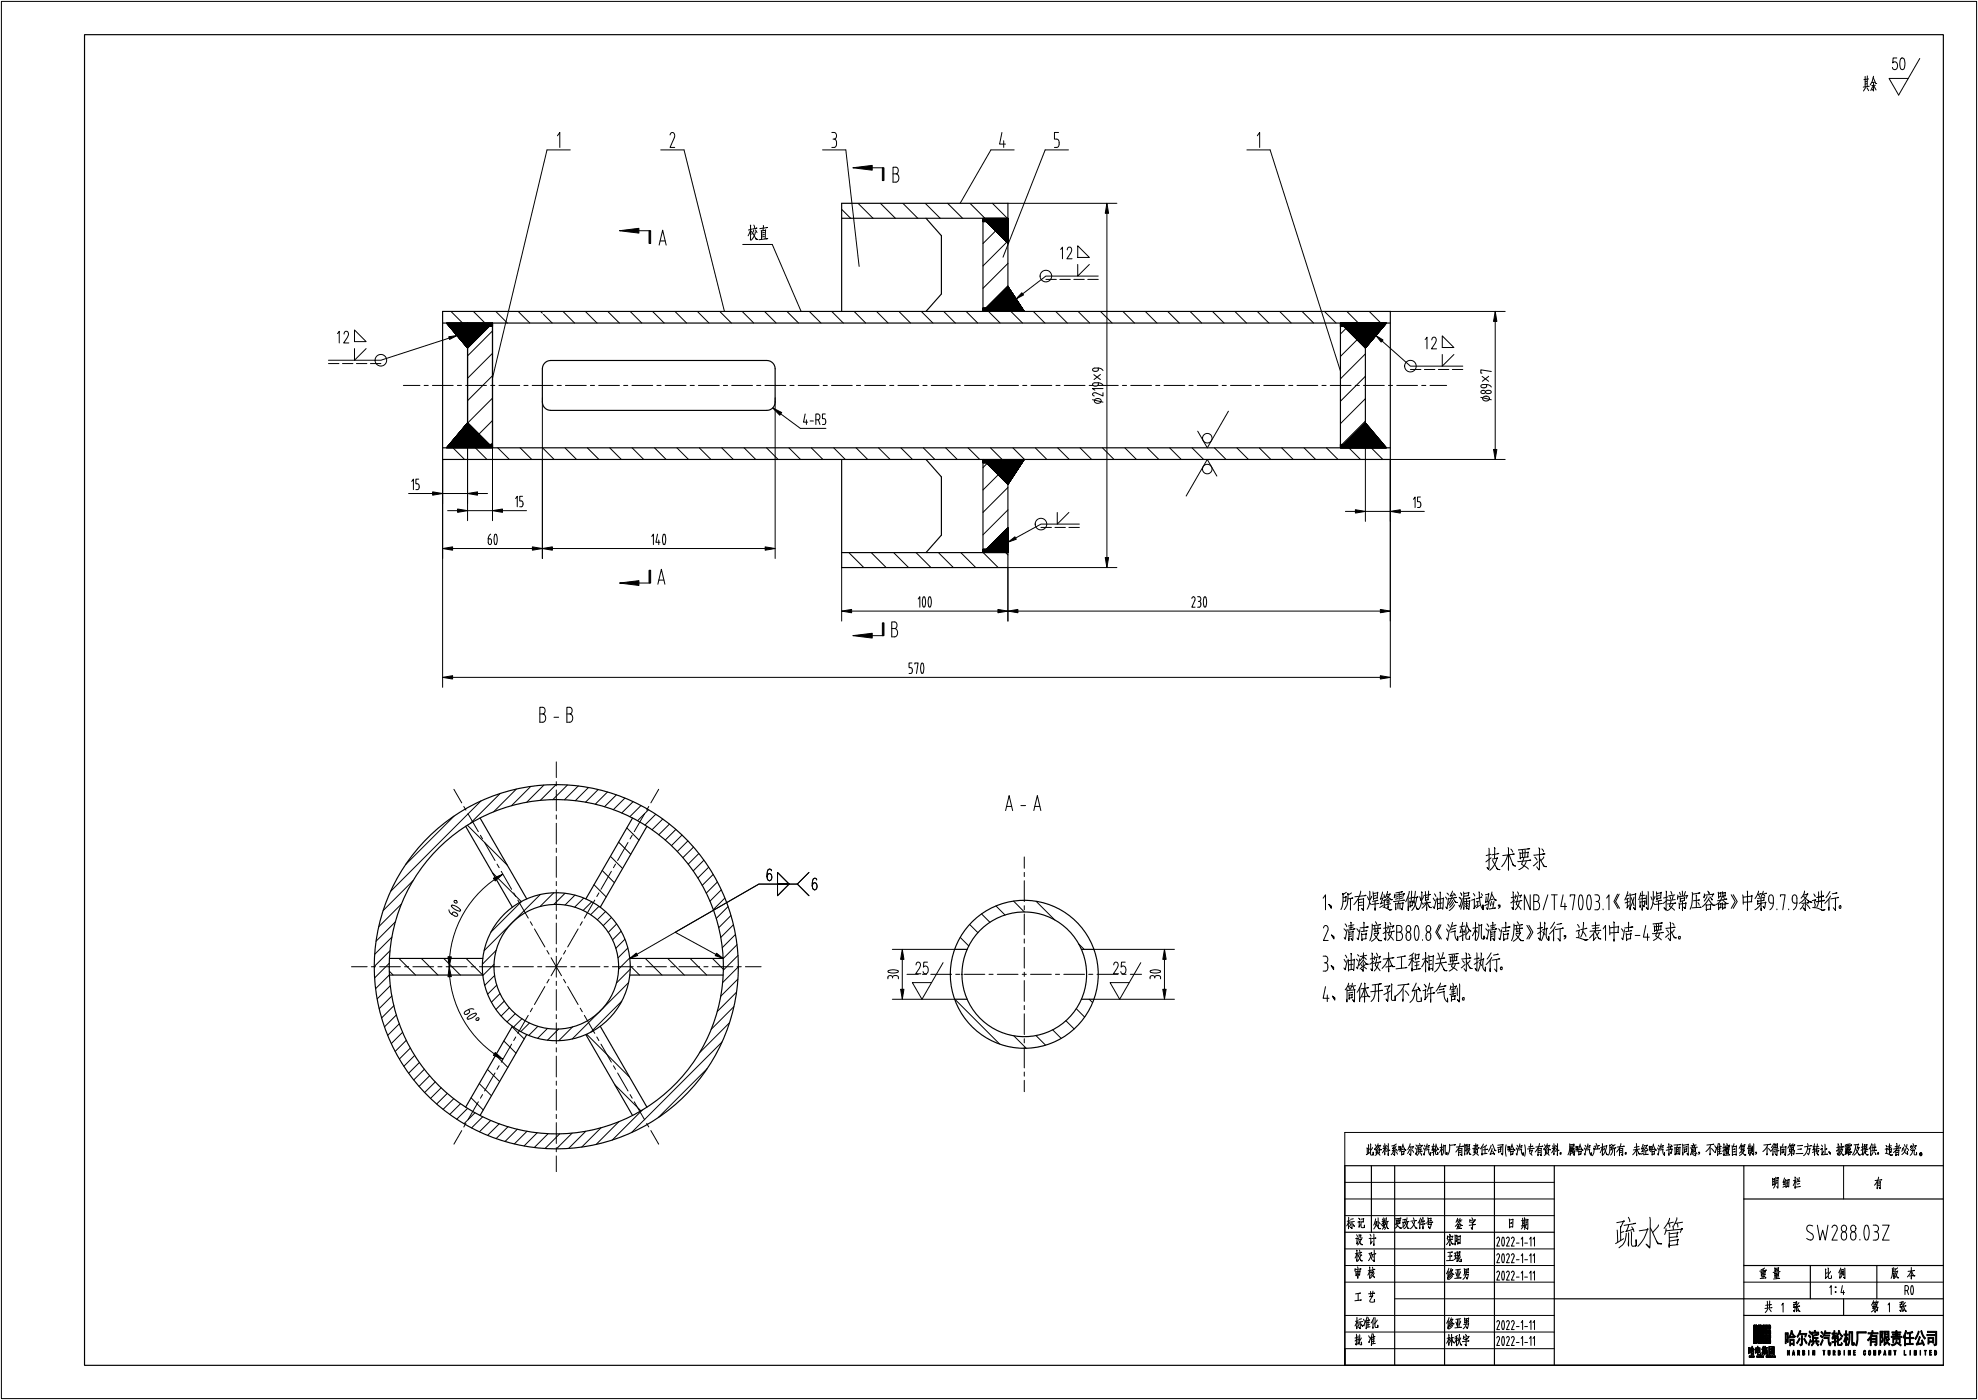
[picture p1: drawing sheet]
<svg xmlns="http://www.w3.org/2000/svg" width="593mm" height="420mm" viewBox="0 0 593 420" stroke-linecap="round" stroke-linejoin="round" font-family="sans-serif">
<g fill="none" stroke="#000" stroke-width=".3">
<path d="M.4 .4h592.6v419h-592.6zM569 17.4h-1.1l-.1 1.5a.73 .73 0 0 1 .7-.4 .73 .73 0 0 1 .6 .5l.1 .5a1.04 1.04 0 0 1-1 1.4l-.5-.7M570.2 17.6l.6-.2a2.25 2.25 0 0 1 .5 2.8l-.2 .5-.5 .2a1.83 1.83 0 0 1-.7-2zM575.9 17.5l-6.3 11-2.9-5h5.8M249.5 39.7h.7a1.05 1.05 0 0 1 .8 1 1.05 1.05 0 0 1-.8 1M300.6 39.7l-.7 3.5h1.7M317.6 39.7h-1.3v2a1.34 1.34 0 0 1 1.5 .9 1.34 1.34 0 0 1-.6 1.6h-.9M559.5 22.9v3.1M559.7 26.3l-.7 1M560 24.4l-.5 .1M560 25.1l-.5 .1M560.1 26.3l.5 .9"/>
<path d="M560.2 22.8l-.1 3.1M560.5 23.7l-1.4 .2M560.7 25.9l-1.8 .2M561.8 26l-.6 1.1M561.9 23.3l.8 1.8h.3M562 22.9l-.4 1.5-.5 1.1M562 24.7v2.6l-.3-.5M562.2 25.9l.6 1.1M562.4 24.6l-.7 .1M562.6 25.6l-1.1 .1M167.2 40.7l.7-1v4.5M171.1 45h-7l-16.4 68.4"/>
<path d="M198.2 45h7l12.1 48.4M201 40.5a.71 .71 0 0 1 .8-.8 .71 .71 0 0 1 .6 .9l-.1 .6-1.3 3h1.4M246.8 45h6.9l4 34.9M249.9 41.7h.3M250.2 41.7a1.43 1.43 0 0 1 0 2.5h-.7M261.7 50.3h3.2M267.9 50.1h.9a1.06 1.06 0 0 1 .7 1 1.06 1.06 0 0 1-.7 1 1.32 1.32 0 0 1 .9 1.3 1.32 1.32 0 0 1-.9 1.2h-.9zM267.9 52.1h.9M301.1 42.2v2M304.2 45h-6.9l-9.3 16M320.5 45h-7l-12.6 32.1M374 45h7l21.1 66.3"/>
<path d="M377.2 40.7l.7-1v4.5M191.7 69.2h3.2M197.7 73.5l1.1-4.5 1 4.5M198 72.2h1.5M222.8 73.3h8.9l8.6 20.1M225.1 67.5l.1 4.5v-.6M225.2 69l-.8 1.7M225.2 69.2l.3 .4M225.5 68.7l-1 .3M225.9 70l1 1.8h.4l-.6-.2M226.1 68.9l-.6 1.4M226.1 67.5l.3 .8"/>
<path d="M226.6 69.5a4 4 0 0 1-1.2 2.5M226.6 68.9l.5 .8M226.9 68.4h.2l-1.3 .3M228.4 69.1v2.7M228.4 69.3l1.3-.3-.2 2.7M229 67.6l-.1 1.6M229.3 70.9l-.8 .2M229.3 70.3l-.8 .2M229.3 69.7l-.9 .2M229.9 68.3l.3-.1-2.3 .4M229.9 71.6h.4l-2.6 .3M252.5 62.8l2.7 2.7"/>
<path d="M257.4 61l4.5 4.5M264.1 61l4.5 4.5M270.8 61l4.5 4.5M277.6 61l4.4 4.5M284.3 61l4.5 4.5M291 61l4.5 4.5M294.9 65.5h7.5M294.9 65.6h7.5M294.9 65.7h7.5M294.9 65.8h7.5M294.9 65.9h7.5M294.9 66h7.5"/>
<path d="M294.9 66.1h7.5M294.9 66.2h7.5M294.9 66.3h7.5M294.9 66.4h7.5M295.9 66.5h6.5M296 66.6h6.4M296.1 66.6h6.3M296.1 66.7h6.3M296.2 66.8h6.2M296.3 66.9h6.1M296.4 66.9h6M296.4 67h6"/>
<path d="M296.5 67.1h5.9M296.6 67.2h5.8M296.7 67.2h5.7M296.7 67.3h5.7M296.8 67.4h5.6M296.9 67.5h5.5M297 67.5h5.4M297 67.6h5.4M297.1 67.7h5.3M297.2 67.8h5.2M297.3 67.8h5.1M297.3 67.9h5.1"/>
<path d="M297.4 68h5M297.5 68.1h4.9M297.6 68.1h4.8M297.6 68.2h4.8M297.7 61l4.5 4.5M297.7 68.3h4.7M297.8 68.4h4.6M297.9 68.4h4.5M297.9 68.5h4.5M298 68.6h4.4M298.1 68.7h4.3M298.2 68.7h4.2"/>
<path d="M298.2 68.8h4.2M298.3 68.9h4.1M298.4 69h4M298.5 69h3.9M298.5 69.1h3.9M298.7 69.3h3.7M298.8 69.3h3.6M298.8 69.4h3.6M298.9 69.5h3.5M299 69.6h3.4M299.1 69.6h3.3M299.2 69.7h3.2"/>
<path d="M299.2 69.8h3.2M299.3 69.9h3.1M299.4 69.9h3M299.5 70h2.9M299.5 70.1h2.9M299.6 70.2h2.8M299.7 70.2h2.7M299.8 70.3h2.6M299.8 70.4h2.6M299.9 70.5h2.5M300 70.5h2.4M300.1 70.6h2.3"/>
<path d="M300.1 70.7h2.3M300.2 70.8h2.2M300.3 70.8h2.1M300.3 70.9h2.1M300.4 71h2M300.5 71.1h1.9M300.6 71.1h1.8M300.6 71.2h1.8M300.7 71.3h1.7M300.8 71.4h1.6M300.9 71.4h1.5M300.9 71.5h1.5"/>
<path d="M301 71.6h1.4M301.1 71.7h1.3M301.2 71.8h1.2M301.3 71.9h1.1M301.4 72h1M301.5 72.1h.9M301.6 72.2h.8M301.7 72.3h.7M301.8 72.3h.6M301.8 72.4h.6M301.9 72.5h.5M302.1 72.6h.3"/>
<path d="M302.1 72.7h.3M302.2 72.8h.2M302.3 72.9h.1M302.4 61h32.7M302.4 69.2h-3.8l-3.7 3.8M302.4 72.6h-.4l-7.1 7.1M302.4 79l-7.5 7.5M318.2 74.8l.5-.7v3.5M320.2 74.9l.1-.5a.75 .75 0 0 1 1.1-.1 .75 .75 0 0 1 0 1.1l-1.3 2.2h1.5M323.3 79.3v3.5l3.5-3.5M323.3 73.7l3.5 3.5h-3.5zM332.1 64v103.2"/>
<path d="M106.3 98.9l3.5 3.5h-3.5zM134 96.9h13.7M134.1 97h13.6M134.1 97.1h13.6M134.2 97.2h13.5M134.3 97.2h13.4M134.3 97.3h13.4M134.4 97.4h13.3M134.5 97.5h13.2M134.6 97.6h13.1M134.6 97.7h13.1M134.7 97.8h13"/>
<path d="M134.8 97.8h12.9M134.8 97.9h11.9M134.9 98h11.7M135 98.1h11.5M135.1 98.2h11.3M135.2 98.3h11.1M135.2 98.4h11M135.3 93.4l3.5 3.5M135.3 98.4h10.9M135.3 98.5h10.8M135.4 98.6h10.6M135.5 98.7h10.4"/>
<path d="M135.6 98.8h10.2M135.7 98.9h10M135.7 99h9.9M135.8 99h9.8M135.8 99.1h9.7M135.9 99.2h9.5M136 99.3h9.3M136.1 99.4h9.1M136.2 99.5h8.9M136.2 99.6h8.8M136.3 99.6h8.7M136.4 99.7h8.5"/>
<path d="M136.4 99.8h8.4M136.5 99.9h8.2M142 93.4l3.5 3.5M147.7 99.2l-7.4 7.5M148.7 93.4l3.5 3.5M155.4 93.4l3.5 3.5M162.2 93.4l.5 .5M163 94.3l2.7 2.6M168.9 93.4l3.5 3.5M175.6 93.4l3.5 3.5M182.3 93.4l3.5 3.5M189 93.4l3.5 3.5"/>
<path d="M195.8 93.4l3.4 3.5M202.5 93.4l3.5 3.5M209.2 93.4l3.5 3.5M215.9 93.4l3.5 3.5M222.6 93.4l3.5 3.5M229.3 93.4l3.5 3.5M236.1 93.4l3.5 3.5M242.8 93.4l3.5 3.5M249.5 93.4l3.5 3.5M256.2 93.4l3.5 3.5M262.9 93.4l3.5 3.5M269.7 93.4l3.5 3.5"/>
<path d="M276.4 93.4l3.5 3.5M283.1 93.4l3.5 3.5M289.8 93.4l3.5 3.5M294.9 93.3l12.4 .1M294.9 92.4h11.7M294.9 92.4l11.8 .1M294.9 92.5l11.8 .1M294.9 92.6l11.9 .1M294.9 92.7h11.9M294.9 92.7l12 .1M294.9 92.8l12 .1M294.9 92.9l12.1 .1"/>
<path d="M294.9 93h12.1M294.9 93l12.2 .1M294.9 93.1l12.2 .1M294.9 93.2l12.3 .1M294.9 93.3h12.3M295.9 92.4h10.7M296 92.3h10.5M296.1 92.2h10.4M296.1 92.1h10.3M296.2 92.1h10.2M296.3 92h10M296.4 91.9h9.9"/>
<path d="M296.4 91.8h9.8M296.5 91.8h9.7M296.5 93.4l3.5 3.5M296.6 91.7h9.5M296.7 91.6h9.4M296.7 91.5h9.3M296.8 91.5h9.2M296.9 91.4h9M297 91.3h8.9M297 91.2h8.8M297.1 91.2h8.7M297.2 91.1h8.5"/>
<path d="M297.3 91h8.4M297.3 90.9h8.4M297.4 90.8h8.2M297.5 90.8h8M297.6 90.7h7.9M297.6 90.6h7.9M297.7 90.5h7.7M297.8 90.5h7.6M297.9 90.4h7.4M297.9 90.3h7.4M298 90.2h7.2M298.1 90.2h7.1"/>
<path d="M298.2 90.1h6.9M298.2 90h6.9M298.3 89.9h6.7M298.4 89.9h6.6M298.5 89.8h6.4M298.5 89.7h6.4M298.6 89.6h6.2M298.7 89.6h6.1M298.8 89.5h5.9M298.8 89.4h5.9M298.9 89.3h5.7M299 89.3h5.6"/>
<path d="M299.1 89.2h5.4M299.1 89.1h5.4M299.2 89h5.2M299.3 89h5.1M299.4 88.9h4.9M299.4 88.8h4.9M299.5 88.7h4.7M299.6 88.7h4.6M299.7 88.6h4.4M299.7 88.5h4.4M299.8 88.5h4.2M299.9 88.4h4.1"/>
<path d="M300 88.3h3.9M300 88.2h3.9M300.1 88.2h3.7M300.2 88.1h3.6M300.3 88h3.4M300.3 87.9h3.4M300.4 87.9h3.2M300.5 87.8h3.1M300.6 87.7h2.9M300.6 87.6h2.9M300.7 87.6h2.7M300.8 87.5h2.6"/>
<path d="M300.9 87.4h2.4M300.9 87.3h2.4M301 87.3h2.2M301.1 87.2h2.1M301.2 87.1h1.9M301.2 87h1.9M301.3 87h1.8M301.4 86.9h1.6M301.5 86.8h1.4M301.5 86.7h1.4M301.6 86.7h1.3M301.7 86.6h1.1"/>
<path d="M301.8 86.5h1M301.8 86.4h.9M301.9 86.3h.8M302 86.3h.6M302.1 86.2h.5M302.1 86.1h.4M302.2 86h.3M302.3 86h.1M302.4 85.9h.1M302.4 85.7l-6.7 6.7M303.3 93.4l3.4 3.5M310 93.4l3.5 3.5"/>
<path d="M313.7 83.8h3.2M316.7 93.4l3.5 3.5M317.9 83.8h3.2M322.1 83.8h3.2M323.4 93.4l3.5 3.5M326.3 83.8h3.2M329.5 82.8h-15.8l-6.9 5.3M330.1 93.4l3.5 3.5M336.8 93.4l3.5 3.5M343.6 93.4l3.5 3.5M350.3 93.4l3.5 3.5M357 93.4l3.5 3.5"/>
<path d="M363.7 93.4l3.5 3.5M370.4 93.4l3.5 3.5M377.2 93.4l3.4 3.5M383.9 93.4l3.5 3.5M390.6 93.4l3.5 3.5M397.3 93.4l3.5 3.5M402.1 97l.9 .9M402.1 97.1l.8 .8M402.1 97.2l.7 .7M402.1 97.3l.6 .6M402.1 97.4l.5 .5M402.1 97.5l.4 .4"/>
<path d="M402.1 97.6l.3 .3M402.1 97.7l.2 .2M402.1 97.9h.1M402.2 97.9h.1M402.3 96.9l7.4 7.4M402.4 96.9l7.3 7.3M402.5 96.9l7.3 7.2M402.6 96.9l7.2 7.2M402.7 96.9l7.2 7.1-7.1-7.1M402.9 96.9l7.1 7M403 96.9l7 7M403.1 97.9l-1-1 7.5 7.4"/>
<path d="M403.1 96.9l7 6.9-.5-.5M403.2 96.9l6.9 6.8M403.3 96.9l6.9 6.8M403.4 96.9l6.8 6.7-.6-.6M403.5 96.9l6.7 6.7-.6-.7M403.6 96.9l6.7 6.6M403.7 96.9l6.7 6.5M403.8 98.5l-1.7 1.7M403.8 96.9l6.6 6.5M403.9 96.9l6.5 6.4-.8-.8M404 93.4l8 8.1M404.1 96.9l6.4 6.4-.9-1"/>
<path d="M404.2 96.9l6.4 6.3M404.3 96.9l6.3 6.3-1-1M404.4 96.9l6.3 6.2-1.1-1.1M404.5 96.9l6.2 6.2M404.6 96.9l6.2 6.1-1.2-1.2M404.7 96.9l6.1 6-1.2-1.3M404.8 96.9l6.1 6M404.9 96.9l6 5.9-1.3-1.2M405 96.9l5.9 5.9-1.3-1.4M405.1 96.9l5.9 5.8-1.4-1.4M405.2 96.9l5.8 5.7M405.3 96.9l5.8 5.7-1.5-1.5"/>
<path d="M405.4 96.9l5.7 5.6-1.5-1.6M405.6 96.9l5.6 5.6-1.6-1.7M405.6 96.9l5.6 5.5M405.8 96.9l5.5 5.5-1.7-1.8M405.9 96.9l5.4 5.4M406 96.9l5.4 5.3-5.3-5.3M406.2 96.9l5.3 5.2-1.9-1.9M406.3 96.9l5.2 5.2-1.9-1.9M406.4 96.9l5.2 5.1M406.5 96.9l5.1 5.1M406.6 96.9l5 5M406.7 96.9l5 4.9"/>
<path d="M406.8 96.9l5 4.9M406.9 96.9l4.9 4.8M407 96.9l4.9 4.8M407.1 96.9l4.8 4.7-2.3-2.3M407.2 96.9l4.7 4.7-2.3-2.5M407.3 96.9l4.7 4.6M407.5 96.9l4.6 4.5-2.5-2.5M407.7 96.9l4.5 4.4-4.4-4.4M407.9 96.9l4.3 4.3-2.6-2.7M408 96.9l4.3 4.3M408.1 96.9l4.2 4.2M408.2 96.9l4.2 4.2"/>
<path d="M408.3 96.9l4.1 4.1M408.4 96.9l4.1 4M408.5 96.9l4 3.9M408.6 96.9l4 3.9M408.7 96.9l3.9 3.9M408.8 96.9l3.9 3.8M408.9 96.9l3.8 3.8M409 96.9l3.8 3.7M409.1 96.9l.5 .4M409.4 96.9l3.5 3.5M409.4 96.9l.2 .2M409.5 96.9l3.5 3.5"/>
<path d="M409.6 96.9l3.4 3.4M409.6 97.2l-.3-.3 3.6 3.6M409.6 97.3l-.4-.4 3.6 3.6M409.6 97.9l2.9 3M409.6 98.1l2.9 2.9M409.6 98.3l2.7 2.8M409.6 98.7l2.6 2.6M409.6 98.7l2.5 2.6M409.6 99l2.4 2.4M409.6 99.2l2.3 2.4M409.6 99.5l2.2 2.3M409.6 99.7l2.1 2.2-2.1-2.1"/>
<path d="M409.6 100l2 2M409.7 96.9l3.3 3.4M409.8 96.9l3.3 3.3M409.9 96.9l3.3 3.2M410 96.9l3.2 3.2M410.1 96.9l3.2 3.1M410.2 96.9l3.1 3M410.3 96.9l3 3M410.4 96.9l3 2.9M410.5 96.9l2.9 2.9M410.6 96.9l2.9 2.8M410.7 96.9l2.9 2.8-2.9-2.8"/>
<path d="M410.7 93.4l4.5 4.3-.8-.8M410.9 96.9l2.7 2.7M411 96.9l2.7 2.6-2.6-2.6M411.2 96.9l2.5 2.5M411.4 96.9l2.4 2.4M411.6 96.9l2.3 2.4M411.7 96.9l2.3 2.3M411.8 96.9l2.2 2.2M411.9 96.9l2.2 2.1M412 96.9l2.1 2.1-2.1-2.1M412.1 96.9l2.1 2-2-2M412.3 96.9l2 1.9-1.9-1.9"/>
<path d="M412.5 96.9l1.9 1.8-1.9-1.8M412.6 96.9l1.8 1.7-1.7-1.7M412.8 96.9l1.7 1.6-1.6-1.6M413.1 96.9l1.5 1.5M413.3 96.9l1.4 1.4M413.4 96.9l1.4 1.3M413.5 96.9l1.3 1.3-1.3-1.3M413.7 96.9l1.2 1.1M413.8 99.4l-2.5-2.5 2.5 2.5M413.8 96.9l1.2 1.1M413.9 96.9l1.1 1M414.1 96.9l1 1"/>
<path d="M414.2 96.9l.9 .9M414.5 96.9l.7 .7-.7-.7M414.6 98.5l-1.6-1.6 1.5 1.6M414.7 98.3l-1.5-1.4 1.4 1.5M414.7 96.9l.7 .6-.6-.6M414.9 98.1l-1.3-1.2 1.2 1.2M414.9 96.9l.6 .5M415.1 96.9l.4 .4M415.2 96.9l.4 .4M415.2 96.9l.4 .3M415.3 97.6l-.7-.7 .7 .7M415.3 96.9l.3 .3"/>
<path d="M415.5 96.9l.2 .3M415.5 96.9h.3M415.9 96.9h.1M417.1 93.4h34.4M448.5 96.4v38.4M98.5 109h3.2M101.2 100l.6-.7v3.5M102.7 109h3.2M103.2 100.2l.1-.5a.75 .75 0 0 1 1.1-.1 .75 .75 0 0 1 0 1.1l-1.3 2.1h1.6M106.3 104.5v3.5l3.5-3.5M106.9 109h3.2M111.1 109h3.2"/>
<path d="M121 115.6h5M127.2 115.6h1.3M129.7 115.6h6.3M134.7 101.4l-20.4 6.6h-15.8M136.6 100h8M136.7 100.1h7.8M136.7 100.2h7.8M136.8 100.2h7.6M136.9 100.3h7.4M136.9 100.4h7.3M137 100.5h7.2M137 100.5h7.1"/>
<path d="M137.1 100.6h6.9M137.2 100.7h6.7M137.2 115.6h1.3M137.2 100.8h6.7M137.3 100.8h6.5M137.4 100.9h6.3M137.4 101h6.2M137.5 101.1h6.1M137.6 101.1h5.9M137.6 101.2h5.8M137.7 101.3h5.6M137.7 101.4h5.6"/>
<path d="M137.8 101.4h5.4M137.9 101.5h5.2M137.9 101.6h5.1M138 101.7h5M138.1 101.7h4.8M138.1 101.8h4.7M138.2 101.9h4.5M138.2 102h4.5M138.3 102h4.3M138.4 102.1h4.1M138.4 102.2h4M138.5 102.3h3.8"/>
<path d="M138.6 102.3h3.7M138.6 102.4h3.6M138.7 102.5h3.4M138.8 102.6h3.2M138.9 102.7h3M138.9 102.8h2.9M139 102.9h2.7M139.1 102.9h2.6M139.1 103h2.5M139.2 103.1h2.3M139.3 103.2h2.1M139.4 103.3h1.9"/>
<path d="M139.4 103.4h1.8M139.5 103.5h1.6M139.6 103.5h1.5M139.6 103.6h1.4M139.7 115.6h6.2M139.7 103.7h1.2M139.8 103.8h1M139.9 103.9h.8M140 104h.6M140 104.1h.5M140.1 104.1h.4M140.1 104.2h.3"/>
<path d="M140.2 104.3h.1M147.2 115.6h1.2M147.7 112.7l-7.4 7.4M147.7 105.9l-7.4 7.5M147.7 119.4l-7.5 7.4M149.7 115.6h6.2M157.2 115.6h1.2M159.6 115.6h6.3M162.7 119.3v48.2M167.1 115.6h1.3M169.6 115.6h6.3M177.1 115.6h1.3"/>
<path d="M179.6 115.6h6.2M187.1 115.6h1.2M189.6 115.6h6.2M197.1 115.6h1.2M199.6 115.6h6.2M207 115.6h1.3M209.5 115.6h6.3M217 115.6h1.3M219.5 115.6h6.2M227 115.6h1.2M229.5 115.6h6.2M232.5 119.3v48.2"/>
<path d="M237 115.6h1.2M239.5 115.6h6.2M246.9 115.6h1.3M249.4 115.6h6.3M256.9 115.6h1.3M259.4 115.6h6.2M266.9 115.6h1.2M269.4 115.6h6.2M276.9 115.6h1.2M279.4 115.6h6.2M286.8 115.6h1.3M289.3 115.6h6.3"/>
<path d="M296.8 115.6h1.3M299.3 115.6h6.2M306.8 115.6h1.2M309.3 115.6h6.2M316.8 115.6h1.2M319.3 115.6h6.2M326.7 115.6h1.3M327.7 119.8l3.2 .8M328.1 112.3l2 1.5M328.4 119.8a1.1 1.1 0 0 1 1.1-.3 1.1 1.1 0 0 1 .8 .8 1.1 1.1 0 0 1-1.1 .7 1.1 1.1 0 0 1-.9-.9zM329.2 115.6h6.3M329.5 110.4a.89 .89 0 0 1-.7 .9 .89 .89 0 0 1-1-.6 2.45 2.45 0 0 1 3.1 .4"/>
<path d="M329.5 114.8a.89 .89 0 0 1-.7 1 .89 .89 0 0 1-1-.6 2.64 2.64 0 0 1 2.9 .1l.2 .2M330.1 112.3l-1.9 1.5M330.9 117.8v.9l-2.4-.9-.5 .1-.3 .3 .6 .5M330.9 116.5h-3.2l.7 .5M336.7 115.6h1.3M339.2 115.6h6.2M346.7 115.6h1.2M349.2 115.6h6.2M356.7 115.6h1.2M359.2 115.6h6.2M366.6 115.6h1.3M369.1 115.6h6.3"/>
<path d="M376.6 115.6h1.3M379.1 115.6h6.2M386.6 115.6h1.2M389.1 115.6h6.2M396.6 115.6h1.2M399.1 115.6h6.2M406.5 115.6h1.3M407.1 101.9l-5 5M409 115.6h6.3M409.6 112.8l-7.5 7.5M409.6 106.1l-7.5 7.5M409.6 119.6l-7.5 7.4"/>
<path d="M409.6 100.6l1.7 1.7M409.6 101l1.5 1.6M409.6 101.2l1.4 1.5M409.6 101.8l1.1 1.2M409.6 102.1l1 1M409.6 102.6l.8 .8M409.6 102.7l.7 .8M409.6 102.8l.7 .7M409.6 103.1l.5 .6M409.6 103.2l.5 .6M409.6 103.4l.4 .5M409.6 103.8l.2 .3"/>
<path d="M409.6 103.9l.2 .2M409.6 104.1l.1 .1M409.6 104.3h.1M414.6 102.3l8.5 7.5h15.7M416.5 115.6h1.3M419 115.6h6.2M423.1 110.8h3.2M426.5 115.6h1.2M427.3 110.8h3.1M427.5 101.8l.6-.7v3.5M429 115.6h5M429.5 101.9l.1-.5a.75 .75 0 0 1 1.1 0 .75 .75 0 0 1 0 1l-1.3 2.2h1.6"/>
<path d="M431.5 110.8h3.1M432.7 106.3v3.5l3.4-3.5M432.7 100.7l3.4 3.5h-3.4zM435.7 110.8h3.1M444.2 119.1l3.2 .8M444.4 117.2l.5-.2a.57 .57 0 0 1 .7 .6 .65 .65 0 0 1-.8 .5 .65 .65 0 0 1-.4-.9zM444.6 112.9l2 1.4M444.9 119.1a1.1 1.1 0 0 1 1.1-.3 1.1 1.1 0 0 1 .8 .8 1.1 1.1 0 0 1-1.1 .6 1.1 1.1 0 0 1-.9-.8zM445.8 117.2l.9-.2a.57 .57 0 0 1 .7 .6 .98 .98 0 0 1-1.8-.2zM446 115.3a.89 .89 0 0 1-.7 1 .89 .89 0 0 1-1.1-.6 2.64 2.64 0 0 1 3 .1l.2 .3M446.6 112.8l-1.9 1.5M447.4 111.4l-3.2-.5v1h.4"/>
<path d="M132.8 137.8v68.3M134.8 133.2h11.9M134.9 133.1h11.7M135 133.1h11.5M135 133h11.5M135.1 132.9h11.3M135.2 132.8h11.1M135.2 132.8h11M135.3 132.7h10.9M135.4 132.6h10.7M135.4 132.5h10.6M135.5 132.5h10.4"/>
<path d="M135.5 132.4h10.4M135.6 132.3h10.2M135.7 132.2h10M135.7 132.2h9.9M135.8 132.1h9.8M135.9 132h9.6M135.9 134.3l3.5 3.5M135.9 131.9h9.5M136 131.9h9.3M136 131.8h9.3M136.1 131.7h9.1M136.2 131.6h8.9"/>
<path d="M136.2 131.6h8.8M136.3 131.5h8.7M136.4 131.4h8.5M136.4 131.3h8.4M136.5 131.3h8.2M136.6 131.2h8.1M136.6 131.1h8M136.7 131h7.8M136.7 131h7.7M136.8 130.9h7.6M136.9 130.8h7.4M136.9 130.8h7.3"/>
<path d="M137 130.7h7.1M137.1 130.6h7M137.1 130.5h6.9M137.2 130.5h6.7M137.2 130.4h6.6M137.3 130.3h6.5M137.4 130.2h6.3M137.4 130.2h6.2M137.5 130.1h6M137.6 130h5.9M137.6 129.9h5.8M137.7 129.9h5.6"/>
<path d="M137.8 129.8h5.4M137.8 129.7h5.4M137.9 129.6h5.2M137.9 129.6h5.1M138 129.5h4.9M138.1 129.4h4.8M138.1 129.3h4.7M138.2 129.3h4.5M138.3 129.2h4.3M138.3 129.1h4.3M138.4 129h4.1M138.5 129h3.9"/>
<path d="M138.5 128.9h3.8M138.6 128.8h3.7M138.6 128.7h3.6M138.7 128.6h3.4M138.8 128.6h3.2M138.8 128.5h3.2M138.9 128.4h3M139 128.3h2.8M139 128.3h2.7M139.1 128.2h2.6M139.1 128.1h2.5M139.2 128h2.3"/>
<path d="M139.3 128h2.1M139.3 127.9h2.1M139.4 127.8h1.9M139.5 127.7h1.7M139.5 127.7h1.6M139.6 127.6h1.5M139.7 127.5h1.3M139.7 127.4h1.2M139.8 127.4h1M139.8 127.3h1M139.9 127.2h.8M140 127.1h.6"/>
<path d="M140 127.1h.5M140.1 127h.4M140.2 126.9h.2M140.3 134.3v21.8M142.6 134.3l3.5 3.5M147.7 126.1l-4 4.1M147.7 132.8l-.4 .5M147.7 133.3h-12.9M147.7 133.3l-13 .1M147.7 133.4h-13M147.7 133.5h-13.1M147.7 133.5l-13.2 .1"/>
<path d="M147.7 133.6l-13.2 .1M147.7 133.7h-13.3M147.7 133.8h-13.4M147.7 133.8l-13.4 .1M147.7 133.9l-13.5 .1M147.7 134h-13.5M147.7 134.1h-13.6M147.7 134.1l-13.7 .1M147.7 134.2l-13.7 .1M147.7 134.3v21.8M149.3 134.3l3.5 3.5M156 134.3l3.5 3.5"/>
<path d="M162.8 134.3l3.4 3.5M169.5 134.3l3.5 3.5M176.2 134.3l3.5 3.5M182.9 134.3l3.5 3.5M189.6 134.3l3.5 3.5M196.3 134.3l3.5 3.5M203.1 134.3l3.5 3.5M209.8 134.3l3.5 3.5M216.5 134.3l3.5 3.5M223.2 134.3l3.5 3.5M229.9 134.3l3.5 3.5M234.2 124.1l5.9 4.4h7.7"/>
<path d="M236.7 134.3l3.4 3.5M241.5 124.1l-.5 2.5h1.3M241.9 125.9v1.4M243 126.2h1M243.4 134.3l3.5 3.5M244.7 125.9h.7a.93 .93 0 0 0 .6-.9 .93 .93 0 0 0-.6-.9h-.7v3.2M245.5 125.9l.5 1.4M247.6 124.1h-.9v1.4a.88 .88 0 0 1 1 .9 .88 .88 0 0 1-1 .9M250.1 134.3l3.5 3.5M256.8 134.3l3.5 3.5M263.5 134.3l3.5 3.5M270.2 134.3l3.5 3.5"/>
<path d="M277 134.3l3.5 3.5M283.7 134.3l3.5 3.5M290.4 134.3l3.5 3.5M294.9 137.8h12.4M294.9 137.8h12.3M294.9 137.9h12.3M294.9 138h12.2M294.9 138.1h12.1M294.9 138.2h12.1M294.9 138.3h12M294.9 138.4h11.9M294.9 138.5h11.9"/>
<path d="M294.9 138.6h11.8M294.9 138.7h11.7M295.9 138.8h10.7M296 138.9h10.5M296.1 139l-1.2 1.2M296.1 139h10.3M296.2 139.1h10.2M296.3 139.2h10M296.4 139.3h9.8M296.5 139.4h9.7M296.6 139.5h9.6M296.7 139.5h9.4"/>
<path d="M296.7 139.6h9.4M296.8 139.7h9.2M296.9 139.8h9.1M297 139.8h8.9M297 139.9h8.9M297.1 140h8.7M297.1 134.3l3.5 3.5M303.8 134.3l3.5 3.5M310.6 134.3l3.4 3.5M317.3 134.3l3.5 3.5M324 134.3l3.5 3.5M330.7 134.3l3.5 3.5"/>
<path d="M337.4 134.3l3.5 3.5M344.2 134.3l3.4 3.5M350.9 134.3l3.5 3.5M357.6 134.3l3.5 3.5M364.3 134.3l3.5 3.5M368.5 123.3l-6.3 11-2.9-5M371 134.3l3.5 3.5M377.7 134.3l3.5 3.5M384.5 134.3l3.5 3.5M391.2 134.3l3.5 3.5M397.9 134.3l3.5 3.5M402.1 133.4l.9 .9"/>
<path d="M402.1 133.5l.8 .8M402.1 133.6l.7 .7M402.1 133.7l.6 .6M402.1 133.9l.3 .4M402.1 134l.3 .3M402.1 134.3h.1M402.1 133.3l1.1 1M402.2 134.3l-.1-.1 .1 .1M402.3 133.3l1.1 1M402.4 133.3l1.2 1-1-1M402.5 133.3l1 1M402.5 134.3l-.4-.5 .5 .5"/>
<path d="M402.6 133.3l1.1 1M402.7 133.3l1 1M402.8 133.3l1 1M402.9 133.3l1 1M403 133.3l1 1M403 134.3l-.9-1 1 1M403.1 133.3l1 1M403.2 133.2l1.1 1.1M403.2 134.3l-1-1 1.1 1M403.3 133.1l1.2 1.2M403.5 132.9l1.4 1.4M403.5 132.9l1.5 1.4"/>
<path d="M403.6 132.8l1.5 1.5M403.7 132.7l1.5 1.6-1.6-1.6M403.7 132.7l1.6 1.6M403.7 132.7l1.7 1.6M403.8 132.6l1.7 1.7M403.9 132.5l1.8 1.8-1.8-1.8M404 132.4l2.1 1.9M404.2 132.2l2.1 2.1M404.3 134.3l-1.1-1.1 1.2 1.1M404.3 132.1l2.2 2.2M404.4 132l2.2 2.3M404.4 132l2.3 2.3"/>
<path d="M404.4 132l2.4 2.3-2.4-2.3M404.5 131.9l2.4 2.4M404.6 134.3l-1.3-1.2 1.3 1.2M404.6 131.8l2.4 2.5M404.6 131.8l2.5 2.5M404.7 134.3l-1.3-1.3 4.7 4.8M404.8 131.6l2.8 2.7M404.9 131.4l2.8 2.9M405 131.4l2.9 2.9M405 131.4l3 2.9M405.1 131.3l3 3M405.1 131.3l3.1 3"/>
<path d="M405.2 131.2l3.1 3.1M405.3 131.1l3.1 3.2M405.4 131l3.3 3.3M405.4 130.9l3.4 3.4M405.5 130.9l3.4 3.4M405.6 134.3l-1.8-1.7 1.8 1.7M405.6 130.8l3.7 3.5M405.7 130.7l3.6 3.6M405.8 130.6l3.7 3.7M405.8 130.6l3.8 3.7M405.8 134.3l-1.8-1.9 1.8 1.9M406 130.4l3.9 3.9-.3-.3"/>
<path d="M406 130.4l4 3.9-.4-.5M406.1 130.3l4 4M406.1 134.3l-2-2 2.1 2M406.2 130.2l4 4.1-.6-.7M406.2 130.2l4.1 4.1M406.2 130.2l4.2 4.1M406.3 130.1l4.2 4.2-.9-1M406.3 130l4.3 4.3M406.4 134.3l-2.2-2.1 2.2 2.1M406.4 130l4.3 4.3-1.1-1.1M406.5 129.8l4.5 4.5M406.6 129.8l4.6 4.5-1.6-1.5"/>
<path d="M406.7 129.7l4.6 4.6-1.7-1.7M406.7 129.7l8.1 8.1M406.7 129.6l4.8 4.7M406.8 129.6l4.7 4.7M406.9 129.5l4.8 4.8-2.1-2.1M406.9 129.5l4.9 4.8-2.2-2.3M407 129.4l4.9 4.9M407.1 129.3l4.9 5-2.4-2.5M407.2 129.2l5.1 5.1-2.7-2.8M407.3 129.1l5.1 5.2M407.3 134.3l-2.6-2.6 2.6 2.6M407.3 129.1l5.2 5.2"/>
<path d="M407.4 134.3l-2.7-2.7 2.7 2.7M407.4 129l5.5 5.3M407.5 128.9l5.5 5.4M407.6 128.8l5.5 5.5M407.6 128.8l5.6 5.5M407.7 128.7l5.6 5.6M407.7 128.7l5.7 5.6M407.8 128.6l5.7 5.7M407.8 128.6l5.8 5.7M407.9 128.5l5.8 5.8M408 128.4l5.8 5.9M408 128.4l5.9 5.9"/>
<path d="M408 128.4l6 5.9M408.1 128.3l6 6M408.1 128.2l6.1 6.1M408.2 128.2l6.1 6.1M408.3 128.1l6.4 6.2M408.4 128l6.4 6.3M408.5 127.9l6.4 6.4M408.5 134.3l-3.2-3.2 3.3 3.2M408.5 127.9l6.5 6.4M408.7 127.7l6.6 6.6M408.7 127.7l6.7 6.6M408.8 127.6l6.7 6.7"/>
<path d="M408.9 127.5l6.7 6.8M408.9 127.5l6.8 6.8M408.9 127.5l6.9 6.8M409 127.4l6.9 6.9M409 134.3l-3.4-3.5 3.5 3.5M409.1 127.3l6.5 6.6M409.1 127.3l5.9 5.9M409.2 127.2l.4 .5M409.2 127.2l.4 .3M409.3 127.1l3.4 3.4M409.4 127l2.9 3M409.4 127l2.7 2.8"/>
<path d="M409.4 127l.2 .2M409.4 127l2.3 2.3M409.5 126.9l1.6 1.6M409.5 126.9l.1 .1M409.5 126.9l1.1 1.1M409.6 126.3l-7 7M409.6 127.4l-.3-.3 4 4.1M409.6 126.8h.1M409.6 126.8l.1 .2M409.6 127l.9 .8M409.6 127.1l2.3 2.4M409.6 131.7l2.6 2.6-5.1-5 5 5"/>
<path d="M409.6 132.9l1.4 1.4-4.5-4.4 4.3 4.4-1.2-1.3M409.6 134.1l.1 .2-3.8-3.8 3.8 3.8-.1-.1M409.6 131.4l2.9 2.9M409.6 131.6l2.7 2.7M409.6 131.9l2.4 2.4M409.6 132.2l2.1 2.1M409.6 132.4l1.9 1.9M409.6 132.5l1.8 1.8M409.6 132.7l1.6 1.6M409.6 133.1l1.2 1.2M409.6 133.5l.8 .8M409.6 133.7l.6 .6"/>
<path d="M409.6 134.2v22.1M410 127.3l-.4-.5 .5 .6M412.6 134.3l-5.2-5.3 5.3 5.3M413.9 132l-4.7-4.8 5.2 5.3M414.5 134.3l-6.2-6.2 6.3 6.2M415.1 134.3l-6.5-6.5 6.6 6.5M451.5 137.8h-34.4v68.3M122.6 148h7.2M123.5 144.4l.5-.7v3.1M125.6 143.7h-.8v1.4a.88 .88 0 0 1 1 .8 .88 .88 0 0 1-1 .9M132.8 148h7.5M134.3 153.1h3"/>
<path d="M140.3 153.1h7.4M143.3 148h2.9M150.7 153.1h7.2M154.7 149.5l.5-.7v3.2M156.8 148.8h-.9v1.4a.88 .88 0 0 1 1 .9 .88 .88 0 0 1-1 .9M297.2 140.1h8.6M297.3 140.1h8.4M297.3 140.2h8.4M297.4 140.3h8.2M297.5 140.4h8.1M297.6 140.4h7.9M297.6 140.5h7.9"/>
<path d="M297.7 140.6h7.7M297.8 140.7h7.6M297.9 140.7h7.4M297.9 140.8h7.4M298 140.9h7.2M298.1 141h7.1M298.1 141h7M298.2 141.1h6.9M298.3 141.2h6.7M298.4 141.3h6.6M298.4 141.3h6.5M298.5 141.4h6.4"/>
<path d="M298.6 141.5h6.2M298.7 141.6h6.1M298.7 141.6h6M298.8 141.7h5.9M298.9 141.8h5.7M299 141.9h5.6M299 141.9h5.5M299.1 142h5.4M299.2 142.1h5.2M299.3 142.2h5.1M299.3 142.2h5M299.4 142.3h4.9"/>
<path d="M299.5 142.4l-4.6 4.5M299.5 142.4h4.7M299.6 142.5h4.6M299.6 142.5h4.5M299.7 142.6h4.4M299.8 142.7h4.2M299.9 142.8h4.1M299.9 142.8h4M300 142.9h3.9M300.1 143h3.8M300.2 143.1h3.6M300.2 143.1h3.5"/>
<path d="M300.3 143.2h3.4M300.4 143.3h3.2M300.5 143.4h3.1M300.5 143.4h3M300.6 143.5h2.9M300.7 159.9h1.7M300.7 143.6h2.7M300.7 159.8h1.7M300.8 143.7h2.6M300.8 159.8h1.6M300.9 159.7h1.5M300.9 143.8h2.4"/>
<path d="M301 159.6h1.4M301 143.9h2.3M301 159.5h1.4M301.1 144h2.1M301.1 159.5h1.3M301.2 159.4h1.2M301.2 144.1h1.9M301.3 159.3h1.1M301.3 144.2h1.8M301.3 159.2h1.1M301.4 144.3h1.6M301.4 159.2h1"/>
<path d="M301.5 159.1h.9M301.5 144.4h1.4M301.6 159h.8M301.6 144.5h1.3M301.6 158.9h.8M301.7 144.6h1.1M301.7 158.9h.7M301.8 158.8h.6M301.8 144.7h.9M301.9 158.7h.5M301.9 144.8h.8M301.9 158.6h.5"/>
<path d="M302 144.9h.6M302 158.6h.4M302.1 158.5h.3M302.1 145h.4M302.2 158.4h.2M302.2 145.1h.3M302.3 145.2h.1M302.3 158.3h.1M302.4 145.2h.1M302.4 146.2l-7.5 7.5M302.4 152.9l-7.5 7.5M312.3 158.2h3.1"/>
<path d="M316.5 158.2h3.1M317.2 153.7v3.5l3.5-3.5M320.7 158.2h3.1M323.8 157.2h-11.5l-7.6 4.1M365 142.8l-2.8-5-6.4 10.9M403.6 153.3h3M409.6 153.3h7.5M420.1 153.3h7.2M424 149.7l.5-.7v3.2M426.1 149h-.9v1.4a.88 .88 0 0 1 1 .9 .88 .88 0 0 1-1 .9M135.8 164.5h23.9M146.5 161.6a.89 .89 0 0 1 .9 .7 .89 .89 0 0 1-.6 1l-.3-.4z"/>
<path d="M147.2 160.2l-.5 .5-.2 .9M148.5 160.2h.2a2.71 2.71 0 0 1 0 3.1 2.97 2.97 0 0 1-.2-3.1zM165.7 164.5h63.8M191.7 174.8h3.2M195.5 160.9l.5-.7v3.1M197.2 160.2l-.4 2.4h1.2M197.3 175.2l1.1-4.5 1.1 4.5M197.6 161.9v1.4M197.7 173.9h1.5M199.1 160.2h.1a2.72 2.72 0 0 1 0 3.1 2.96 2.96 0 0 1-.1-3.1zM252.5 170.2v16M254.6 165.7l4.5 4.5"/>
<path d="M261.4 165.7l4.4 4.5M268.1 165.7l4.5 4.5M274.8 165.7l4.5 4.5M275.4 179.6l.5-.7v3.2M277 179l.2-.1a2.72 2.72 0 0 1 0 3.2 2.96 2.96 0 0 1-.2-3.1zM278.8 179l.1-.1a2.73 2.73 0 0 1 0 3.2 2.96 2.96 0 0 1-.1-3.1zM281.5 165.7l4.5 4.5M288.2 165.7l4.5 4.5M294.9 164.7h7.5M294.9 164.8h7.5M294.9 164.9h7.5M294.9 165h7.5"/>
<path d="M294.9 165.1h7.5M294.9 165.2h7.5M294.9 165.3h7.5M294.9 165.4h7.5M294.9 165.5h7.5M294.9 165.6h7.5M295 165.7l4.4 4.5M295.9 164.6h6.5M296 164.6h6.4M296.1 164.5h6.3M296.2 164.4h6.2M296.2 164.3h6.2"/>
<path d="M296.3 164.3h6.1M296.4 164.2h6M296.5 164.1h5.9M296.5 164h5.9M296.6 164h5.8M296.7 163.9h5.7M296.8 163.8h5.6M296.8 163.7h5.6M296.9 163.7h5.5M297 163.6h5.4M297.1 163.5h5.3M297.1 163.4h5.3"/>
<path d="M297.2 163.4h5.2M297.3 163.3h5.1M297.4 163.2h5M297.4 163.1h5M297.5 163.1h4.9M297.6 163h4.8M297.7 162.9h4.7M297.8 162.8h4.6M297.9 162.7h4.5M298 162.6h4.4M298.1 162.5h4.3M298.2 162.4h4.2"/>
<path d="M298.3 162.3h4.1M298.4 162.2h4M298.5 162.1h3.9M298.6 162h3.8M298.6 161.9h3.8M298.7 161.9h3.7M298.8 161.8h3.6M298.9 161.7h3.5M298.9 161.6h3.5M299 161.6h3.4M299.1 161.5h3.3M299.2 161.4h3.2"/>
<path d="M299.2 161.3h3.2M299.3 161.3h3.1M299.4 161.2h3M299.5 161.1h2.9M299.6 161h2.8M299.7 160.9h2.7M299.8 160.8h2.6M299.8 160.7h2.6M299.9 160.7h2.5M300 160.6h2.4M300.1 160.5h2.3M300.1 160.4h2.3"/>
<path d="M300.2 160.4h2.2M300.3 160.3h2.1M300.4 160.2h2M300.4 160.1h2M300.5 160.1h1.9M300.6 160h1.8M301.7 165.7l.7 .7M335.1 170.2h-32.7v16M357.5 179.5l.5-.6 .4 .3 .1 .5-1 2.4h1M359.3 178.9l.8 .3 .1 .6-.5 .5M361.3 179l.2-.1a2.73 2.73 0 0 1 0 3.2 2.95 2.95 0 0 1-.2-3.1zM255.5 183.2h43.9"/>
<path d="M261.7 190.6h3.2M267.5 186.5h.9a1.05 1.05 0 0 1 .7 1 1.05 1.05 0 0 1-.7 1 1.32 1.32 0 0 1 .9 1.2 1.32 1.32 0 0 1-.9 1.3h-.9zM267.5 188.5h.9M273.6 198.8h-.9v1.4a.88 .88 0 0 1 1 .9 .88 .88 0 0 1-1 .8M274.4 199.2v-.4h1l-.5 3.1M276.5 198.8h.2a2.72 2.72 0 0 1 0 3.1 2.95 2.95 0 0 1-.2-3.1zM305.4 183.2h108.7M359.5 180.3h.2M359.7 180.3a.92 .92 0 0 1 .5 1.1 .92 .92 0 0 1-.9 .7M135.8 203.1h278.3M161.9 212.1h.9a1.06 1.06 0 0 1 .7 1 1.06 1.06 0 0 1-.7 1 1.32 1.32 0 0 1 .9 1.2 1.32 1.32 0 0 1-.9 1.3h-.9zM161.9 214.1h.9"/>
<path d="M166.2 215.1h1.4M170.1 212.1h.8a1.06 1.06 0 0 1 .7 1 1.06 1.06 0 0 1-.7 1 1.32 1.32 0 0 1 .9 1.2 1.32 1.32 0 0 1-.9 1.3h-.8zM170.1 214.1h.8M136.2 236.7l2.3 4.1M150 238l-9 9M154.9 236.6l-6.8 6.8M159.2 235.8l-5.8 5.8M163.2 235.4l-5.2 5.2M166.8 235.3l-4.7 4.7M166.9 228.5v4.7M166.9 234.4v1.2M166.9 236.9v6.2"/>
<path d="M170.2 235.4l-4.4 4.4M173.5 235.7l-4.2 4.1M176.5 236.1l-3.9 4M179.5 236.7l-3.8 3.9M182.2 237.5l-3.6 3.7M184.9 238.3l-3.6 3.6M187.5 239.3l-3.5 3.5M197.6 236.7l-2.4 4.1M136.2 244.7l-14.5 14.6M139.1 241.8l.7 1.1M140.2 247.5l12 11.9M140.4 244l3.1 5.4"/>
<path d="M144.1 250.5l.6 1.1M144.3 240.2l-27.1 27.1M145.4 252.6l3.1 5.4M149.1 259.1l.6 1.1M166.9 244.4v1.2M166.9 246.9v6.2M166.9 254.3v1.3M166.9 256.8v6.3M183.1 256.8l3.7 3.6M184.7 259.1l-.7 1.1M185.6 252.5l3.6 3.7M188 248.3l3.7 3.6"/>
<path d="M188.4 252.6l-3.1 5.4M189.6 250.5l-.6 1.1M189.9 240.4l-3.4 3.4M192.3 241.6l-3.4 3.3M193.4 244l-3.1 5.4M194.5 242.8l-3.2 3.3M194.6 241.8l-.6 1.1M196.7 244.2l-3.2 3.2M198.8 245.6l-3.2 3.2M200.8 247.1l-3.2 3.2M202.8 248.7l-3.2 3.2M204.6 250.4l-3.2 3.2"/>
<path d="M206.4 252.2l-3.2 3.1M208 254l-3.1 3.2M209.6 255.9l-3.2 3.2M211.2 257.9l-3.3 3.3M301.7 243.1l1-4.5 1.1 4.5M302 241.8h1.5M306.2 241.6h1.5M307.3 257v3.4M310.1 243.1l1.1-4.5 1 4.5M310.4 241.8h1.5M446.6 254.3v6.5l-.5-.6 .5 .5M447.2 256.2l-1.4 .4"/>
<path d="M447.3 257.2l-1.6 1.2M447.7 257.6l1.5-.3v-.1l-.2 .3a6.6 6.6 0 0 1-2.1 3.5M447.7 258l1.5 2.7 .8 .1-.7-.1-.3-.4M448.3 254.1l.1 .3-.1 3M449.2 256l.4-.1-2.1 .4M452.3 256.4l-1 2.5-.8 1M452.4 254.2l.2 .2-.1 6.5v-1.2M452.7 256.3l1.3 3.2 .6 .2-.6-.3-.2-.4M453.2 254.6l.6 .9M453.8 256.2l.5-.1-3.5 .5M455.9 255.6l.2 2-.1-.4 2.4-.3h-.1l.1-1.5v.2l-2.4 .3M456.6 254.9l.2 2.3"/>
<path d="M457.1 257.2l-.7 2 2.1 1.4M457.5 254.9l-.1 2.2M457.9 258.2a3.4 3.4 0 0 1-2.3 2.6M458.4 254.6l.5-.1-3.4 .3M458.7 258l.5-.1-3.9 .4M460.4 257.1l.7 .8M461.4 258.4l-1.4 1.2M461.6 254.2l.3 .5-.2 6.2-.7-1M461.8 257.3l1.4 2.5 .7 .1-.6-.1-.4-.4M462.6 254.6l.5 .7M462.8 256.1h.7l-3.4 .3M463.1 256.9l-.9 1.1"/>
<path d="M118.6 276.4l-5.8 5.8M120.4 271.1l-6.8 6.8M124 264l-9.1 9M134.7 272.8l.2 .7 .6 .6M135.4 271.5a2.72 2.72 0 0 1 2.7 1.6 2.72 2.72 0 0 1-2.7-1.6zM135.9 273.6a1.02 1.02 0 0 1 1.3 1.1l-.5 .1-1.2-.7zM147.7 261.7l8.7 8.6M148.3 263.8a32 32 0 0 0-13.4 23.1M150.4 261.3l3.1 5.4M154.1 267.8l.6 1M155.3 269.9l3.2 5.4M156.5 270.3l-9.2 9.2"/>
<path d="M159.1 276.4l.6 1.1M160.3 278.5l3.2 5.4M162.1 268.2l-16.9 16.9M166.1 267.7l-4.1 4.2M166.9 264.3v1.3M166.9 266.8v6.3M166.9 274.3v1.2M166.9 276.8v6.2M169.5 267.9l-3.3 3.3M172.5 268.4l-3 3M173.4 278.5l-3.1 5.4M174.7 276.4l-.7 1.1"/>
<path d="M175.1 269.3l-2.7 2.7M177.5 270.4l-2.6 2.6M178.2 265.3l3.6 3.6M178.4 269.9l-3.1 5.4M179.7 267.8l-.7 1M179.7 271.8l-2.5 2.5M180.7 261l3.6 3.7M181.7 273.3l-2.5 2.5M183.4 261.3l-3.1 5.4M183.4 275.1l-2.4 2.5M185 277.1l-2.5 2.5M186.3 279.2l-2.6 2.6"/>
<path d="M212.6 260l-3.3 3.3M213.9 262.2l-3.2 3.3M215.2 264.5l-3.3 3.3M216.4 266.8l-3.4 3.4M217.4 269.3l-3.4 3.5M218.4 271.8l-3.5 3.6M219.3 274.5l-3.7 3.7M220 277.3l-3.8 3.8M231.4 261.1l-.1-.3-.5-.2a2.06 2.06 0 0 0-.7 2.3l.1 .7 .6 .5a1.14 1.14 0 0 0 .8-1.1 1.14 1.14 0 0 0-.8-1.1l-.6 .5-.1 .5M233.2 261.6v3.5h3.5l-3.5 3.5v-3.5h3.5zM242.7 261.6l-3.5 3.5 3.5 3.5M245 263.9l-.1-.4-.6-.1a2.07 2.07 0 0 0-.6 2.3l.1 .6 .5 .5a1.14 1.14 0 0 0 .8-1 1.14 1.14 0 0 0-.8-1.1l-.5 .5-.1 .5"/>
<path d="M290.9 277.2l2.5 2.5M294.4 274l2.6 2.6M298.8 271.7l2.7 2.7M304 270.2l3.3 3.3M307.3 261.6v1.3M307.3 264.1v6.2M307.3 271.6v1.2M307.3 274.1v6.2M310.8 270.3l5.6 5.5M396.9 269.3l.7-1v4.5M397 278.3a.71 .71 0 0 1 .8-.8 .71 .71 0 0 1 .6 .9l-.1 .6-1.3 3h1.4M398.6 271.2l.8 .5v.7l-.8-1.2 .7 .7"/>
<path d="M402.9 269.2l.9-.2v-.2v1.4l-.8 .1M403.2 278.5l.5 .7M403.5 277l.5 .9M403.9 267.6l-1 .7-.1-.4a8.4 8.4 0 0 1-.6 4.8M404.1 278.7l-.5 3-.4-.6M404.6 279.3v2.8v-.8M404.7 279.6l1.3-.3-.1-.1-.1 2.9-.5-.7 .5 .6M405.1 269.5v3.4v-.6M405.2 276.5l.1 2.3M405.4 267.8l-1 .5-.1-.4 .1 1.1a4.5 4.5 0 0 1-1.1 3.7M405.6 269.3h.2l-1.4 .3M405.9 278l-1.2 .3"/>
<path d="M406 278.6l.5-.1-2.1 .4M406.1 277.3l-1.6 .4M407 278.5l.5 .8M407.5 269.6v3.5v-.6M407.5 269.7l1.6-.1-.1 3.4-.5-.6 .5 .5M407.9 278.8l-.4 3-.4-.5M408.2 267.2a7.5 7.5 0 0 1-2.1 4.1M408.5 279.9l.1 2.2v-.4l1.2-.2v-1.7l.2 .3-1.4 .1M408.7 271.4l-1.1 .1M408.7 270.5l-1.1 .2M409.1 276.5v2.7M409.4 268.6l.4-.1-3.4 .4"/>
<path d="M409.8 278.1l.7-.1-2.5 .2M409.9 279.1h.2l-1.8 .3M410.2 268.9l.3 .9M410.8 270.7l.5 .6M410.9 267.2v.5a10.2 10.2 0 0 1-.5 4.3l-.3 .6M411.4 268.8l-.5 1.1M411.6 277.1a10.1 10.1 0 0 1-.7 5M411.9 267.4l.1 2.4v-.3l1.3-.3v-1.7v.2l-1.3 .2M412.2 279.9l1.4-.1-.1-.2a4.1 4.1 0 0 1-2.1 2.7M412.5 270.2v2.8v-.7M412.6 276.4l.4 .7M412.8 268.5l-.8 .2"/>
<path d="M413 270.1l.3-.1-1.5 .3M413.4 277.5l-.1 1.7h.2l-1.1 .1 .1 .1-.2-1.7M413.6 270.9l-2.1 .3M413.8 277.3h.4l-2.5 .3M413.9 278.4l.3-.1-2.3 .3M414.7 267.5l-.6 2.1 .7-.2M414.9 272l2 .9 .6-.2h-.9M415 268.9l-.9 2.1 .8-.3M415 270.1l.5-.3-.3 1 .2 .6-.1 .7M415 271.4l-1.1 .7M415.2 268.3l.1 .8M415.5 276.6l.2 .3-.1 5-.3-.6 .3 .5"/>
<path d="M415.9 268.7l1.4 1.1 .4-.1-.7-.1M416 268.3l1.1-.2-.1-.1-1.4 1.9M416 279.1l-1.1 .8M416.1 278.1l-1 .3M416.2 267.3l-.6 1.9M416.4 269.5v2.8v-.5M416.4 277.5l-.1 1.1M416.4 278l1.7-.5-.4 .9M416.8 269.9l-.9 .3M416.9 270.4l-.9 .3M416.9 276.6l.3 .8M417 278.3l-.4 2.1 1.4 1.5"/>
<path d="M417.1 271l-1.4 .3M417.5 279.4l-.2 1-1 1.6M417.9 279.3l.4-.1-2.3 .5M418.4 268.1l-.1 1.1 .1-.5M418.4 268.4l3-.4-.1-.1-.4 .8M418.6 270.8l.1 2v-.7M418.7 271.1l2.2-.4-.3 2.1-.3-.4 .3 .3M419 277.5h.9a1.06 1.06 0 0 1 .7 1 1.06 1.06 0 0 1-.7 1 1.32 1.32 0 0 1 .8 1.3 1.32 1.32 0 0 1-.8 1.2h-.9zM419 279.5h.9M419.4 268.8l-.7 .2M419.4 269.4l-.8 .2M419.6 270.3l-.2 .7v1.5"/>
<path d="M419.7 267.7v2M420 271v1.6M420.3 267.5l.4-.1-2 .4M420.7 268.7l-.6 .2M420.9 270l.4-.1-3.1 .5-.1-.1M420.9 269.2l-.8 .3M422.1 277.7a.88 .88 0 0 1 1.1 .3 .88 .88 0 0 1-.2 1.2 .74 .74 0 0 1-1 .1 .74 .74 0 0 1-.2-1zM422.2 279.6a.74 .74 0 0 1 .8 .1 .74 .74 0 0 1 .2 .8v.5a.75 .75 0 0 1-.7 1 .75 .75 0 0 1-.7-1v-.8zM422.4 268.9l.1 4.2v-1.3M422.8 267.3l-.2 1.1-.9 2M422.9 270.2l.1 1.8v-.3l.7-.2v-1.3l.1 .1-.8 .2M423.5 267.2l-.2 3.1"/>
<path d="M423.7 269.1h.3l-1.2 .3M424.2 270.1l.9 2.5h.5h-.5l-.2-.4M424.6 267.2l-.6 3.6M424.8 277.6l.2-.1a3.5 3.5 0 0 1 .5 3.6l-.2 .7-.3 .2a3.5 3.5 0 0 1-.6-3.6zM424.9 269.2a6.1 6.1 0 0 1-1.4 3.8M425.1 269h.3l-1 .2M425.9 268.9l.2 1.1v-.5M426.4 270.6l.5 .7M426.5 267.4v2.1a5.3 5.3 0 0 1-.8 3M427 268.9l-.5 1M427.8 270.8l-1.2 1.5M428 270.1v2.9v-.8"/>
<path d="M428.1 277.7a.88 .88 0 0 1 1.1 .3 .88 .88 0 0 1-.2 1.2 .74 .74 0 0 1-1 .1 .74 .74 0 0 1-.2-1zM428.1 270.8l.8 1.3 .5 .1-.7-.3M428.2 279.6a.74 .74 0 0 1 .8 .1 .74 .74 0 0 1 .2 .8v.5a.75 .75 0 0 1-.7 1 .75 .75 0 0 1-.7-1v-.8zM428.2 269l-.6 .2M428.5 267.2v2.5l-.9 .2v.2v-2.8M428.7 270.7l.4-.1-2 .2M428.8 268.3l.4-.1-2.1 .3M429.9 269.3l.5 .8M430.3 268l.5 .8M430.9 269.6l-.6 2.8-.4-.5M431.1 269.2l.1 3.5v-.2l1.4-.2 .2 .3 .2-3.4 .1 .2-1.9 .3M431.8 277.3l-1.1 2.2 1.2 2.1"/>
<path d="M432 267.5l.1 4.8M432.3 277.3l-1.1 2.2 1.2 2.1M432.6 270.8l-1.2 .1M433.6 269l.5 .7M433.9 278.6l.5 .7M434.1 267.8l.4 .6M434.3 277.2l.4 .8M434.5 269.3l-.4 3.2-.4-.5M434.7 278.9l-.4 3.1-.4-.7M435.2 279.5l1.4-.3-.1-.1a2.67 2.67 0 0 0 .8 2.9v-1.2v1.1M435.7 268.6l-1.2 2.5M435.7 276.6l-.8 2.4"/>
<path d="M435.7 267.2l-.7 1.5 1.4-.4M435.7 270l-.9 1.4M435.9 269.3l.8 1.4 .5-.1h-.5l-.2-.3M436 270.6l-1.1 1.5M436.1 267.8l.5 .8M436.3 271.3l-.6 .9-1 .8M436.4 277.6l.5-.1-1.4 .3M436.5 269.2l.4-.1-2.2 .4M436.6 278.3l-1.2 .4M437.7 269l.5 .6-.2-.4M438.1 267.7l.4 .7-.1-.3M438.6 269.4l-.7 2.6-.3-.6"/>
<path d="M438.8 276.6l-.8 3 1.1-.3M438.8 278.5v3.5v-.7M439 267.5a11.1 11.1 0 0 1-.8 5.1M439.1 270v2.7v-.6M439.2 267.9l1.4-.3-.1 1 .1-.1-1.5 .3M439.2 270.4l1.7-.2v-.2l-.3 2.7-.3-.4 .3 .3M439.4 270.9l.3 .2M439.4 271.6l.2 .3M439.4 277.7l-1.5 .3M439.8 278.8v2.5l.3 .4 .7-.1v-.9v.9M440 269.5l-.1 3.1v-.5M440 276.6l-.1 1-.7 2.1"/>
<path d="M440 277.3l.8 1.8 .5 .1-.5-.2-.2-.3M440.2 271.5l.3 .3M440.2 270.8l.3 .3M440.5 279.2l-.7 1.1M440.6 269.3l.4-.1-1.8 .4M441.5 269.9l.9-.3-.3 2.9 .8-1.1M442 267.9l.4 .8M442.6 276.6v5.3v-.7M442.6 278.8l.5 .8M442.6 278.6l-.9 2M443.3 270.4v1.5M443.3 278.1l-1.4 .2"/>
<path d="M443.6 277.1l.1 .6a6.4 6.4 0 0 1-.8 4.3M443.6 267.4l.1 .2a7.1 7.1 0 0 0 1.2 5.1v-1.4v1.3M443.6 270.2l-.7 .2M443.7 277.5l.9-.1-.2-.2v3.7l.2 .6 .5 .1 .1-1-.1 1M443.8 271.5l-1 .7M444.2 269.1l.4-.1-1.7 .5M444.4 268l.3 .5M445.6 268.3l1.1-.2-.4 2.2M445.7 278.5l.5 .7M445.8 268.9l-.2 1.7 1-.3-.4 2.4-.3-.5M446.1 277l.4 .9M446.2 271.1l-.8 .5"/>
<path d="M446.7 278.7l-.6 3-.3-.6M446.9 270.7l.2 1M447.1 279.3l.1 2.8v-.8M447.2 279.6l1.3-.3-.1-.1-.1 2.9-.5-.7 .5 .6M447.4 270.3l.2 1M447.5 268.1l1 1.8h.4l-.5-.1M447.6 267.5l-.8 2.7M447.7 276.5l.1 2.3M447.9 269.6l-.7 .2M448.1 270.3l-.3 2.1M448.4 272.3h.2l-1.9 .2M448.4 278l-1.2 .3"/>
<path d="M448.6 278.6l.4-.1-2.1 .4M448.7 277.3l-1.7 .4M449.6 278.5l.5 .8M450 271.7h-.5v-.3h.5v.6l-.5 .4M450.5 278.8l-.5 3-.4-.5M451 279.9l.1 2.2v-.4l1.3-.2v-1.7l.1 .3-1.4 .1M451.7 276.5v2.7M452.4 278.1l.6-.1-2.5 .2M452.4 279.1h.3l-1.9 .3M453.8 267.4l.2 .3-.1 5-.3-.6 .3 .5M454.2 277.1a10.1 10.1 0 0 1-.8 5M454.3 269.9l-1.1 .8"/>
<path d="M454.4 269l-1 .2M454.7 268.4l-.1 1M454.7 268.8l1.7-.4-.4 .8M454.8 279.9l1.4-.1-.1-.2a4.1 4.1 0 0 1-2.2 2.7M455.2 276.4l.3 .7M455.2 267.4l.3 .8M455.2 269.1l-.3 2.1 1.4 1.5M455.8 270.2l-.2 1-1 1.6M455.9 277.5l-.1 1.7h.2l-1 .1 .1 .1-.2-1.7M456.2 270.1l.4-.1-2.3 .5M456.4 277.3h.3l-2.5 .3M456.5 278.4l.2-.1-2.3 .3"/>
<path d="M458 277.5l1.2 2-1.2 2.1M458.6 277.5l1.2 2-1.2 2.1M459 268.3v4.5l-1.7-4.5v4.5M460.1 268.3h.9a1.06 1.06 0 0 1 .7 1 1.06 1.06 0 0 1-.7 1 1.32 1.32 0 0 1 .9 1.3 1.32 1.32 0 0 1-.9 1.2h-.9zM460.1 270.3h.9M462 276.5v5.4l-.4-.7 .4 .6M462.4 278.2l.4-.1-1.5 .3M462.5 279.2l-1.2 .8M462.7 278.8l1.4-.5a3.3 3.3 0 0 0 .5 3.7v-1.2v1.2M462.8 279.5l.7 .9M463.3 276.5l.1 .3a11.7 11.7 0 0 1-1 5.3M464.3 268.3l-1.4 4.5"/>
<path d="M465.4 268.3h1.8M466.1 278.8v3.4v-1M466.3 268.3v4.5M466.4 276.5l-1.3 1.9M466.6 277.9l-1.8 2.2M468 278.5v3.7l-.6-.8M468.2 277l.3-.1-1.5 .3M468.7 278.3h.3l-2.4 .4M468.9 268.3l-.7 3.5h1.8M469.4 270.8v2M471 268.8v-.5h1.4l-.7 4.5M472.8 279.2l1.1-.3-.4 .9 .2 .7-.2 .6"/>
<path d="M473.2 277.2l.5 .9M474 268.4l.2-.1a3.5 3.5 0 0 1 .6 3.6l-.2 .7-.4 .2a3.5 3.5 0 0 1-.5-3.6zM474.8 279.3l1 1.5M475 276.6v.2a8 8 0 0 1-.8 4.2M475.7 278.4h.4l-1.9 .3M476.5 268.4l.2-.1a3.5 3.5 0 0 1 .5 3.6l-.2 .7-.3 .2a3.5 3.5 0 0 1-.6-3.6zM478 280v2.1l.8-1M478.4 279.2l-.5 .9-1.1 1.2M478.4 268.3h.7a1.06 1.06 0 0 1 .8 1 1.06 1.06 0 0 1-.8 1M478.5 279.3l1.1 2.2 .6 .1-.7-.5M478.6 276.5v2.7M478.8 270.3h.3"/>
<path d="M479.1 270.3a1.43 1.43 0 0 1 0 2.5h-.7M479.6 278.2l-1.8 .2M479.7 279.5l-.6 .9M479.8 277.4l-2.2 .2M480 279h.2l-3.2 .3M480.9 272.6v.2M480.9 278.5l.7-1v4.5M482 269.3l.7-1v4.5M482.8 277.5l.1 2.8M482.9 278.2l2.7-.3-.1-.2v1.9l-2.6 .2M484.1 276.4l.2 .3-.1 5.6v-.6M485.2 268.1l-1 2.2 1.2 2.1"/>
<path d="M485.7 268.1l-1.1 2.2 1.2 2.1M486.4 278.5l.5 .8M487.3 278.8l-.5 3-.3-.5M487.8 279.9l.2 2.2-.1-.4 1.3-.2v-1.7l.1 .3-1.4 .1M488.2 269.6l-.2 2.7 .8-.9M488.3 267.4l-.9 2.5M488.5 276.5v2.7M488.7 269.3l-.9 .3M488.8 268.4l-.8 .2M488.8 270.3l-1.3 .5M489 268v4.8v-.8M489.1 268.4l1.6-.3v-.2l-.2 4.9-.5-.7 .6 .6"/>
<path d="M489.2 278.1l.7-.1-2.5 .2M489.2 279.1h.3l-1.8 .3M489.3 269.1l.9 2.5M490.2 269l-1 2.7M491.9 270.1l.1 2v-.5M492 270.5l1.5-.3-.1-.1-.3 1.8-.3-.5 .4 .5M492.1 267.8l-.3 1.5M492.6 267.2v5.8v-.7M493.3 269.4h.3l-2.1 .2M493.4 268.4l-1.3 .2M493.7 277.5l-.7 3.5h1.8M493.8 268.4l.1 2.8v-.7"/>
<path d="M494.4 267.3l-.1 5.4-.4-.7 .5 .6M495.3 268.9l.3 .9M495.9 270.7l.4 .6M495.9 267.2l.1 .5a10.1 10.1 0 0 1-.5 4.3l-.3 .6M496.2 277.6l.2 1.7-.1-.3 2-.2v-1.3l-2 .4M496.5 268.8l-.5 1.1M496.8 277.1l.1 1.9M496.9 267.4l.2 2.4-.1-.3 1.3-.3v-1.7l.1 .2-1.4 .2M497.2 279l-.5 1.6 1.7 1.2M497.5 277.1v1.8M497.5 270.2v2.8v-.7M497.8 268.5l-.8 .2"/>
<path d="M497.8 279.8a2.83 2.83 0 0 1-1.8 2.2M498 270.1l.4-.1-1.6 .3M498.3 276.8h.4l-2.8 .2M498.6 279.7l.4-.1-3.3 .3M498.7 270.9l-2.1 .3M499.8 267.2l.2 .3-.2 5.4-.6-.7 .6 .6M500 278.9l.5 .7M500.3 269l-1.3 .3M500.4 269.8l-1.4 1.1M500.8 280l-1.2 1M501 268.9l.2 .7M501 276.5l.2 .4-.2 5.2-.5-.8"/>
<path d="M501.1 279.1l1.2 2.1h.6l-.6-.1-.3-.3M501.2 267.3l.3 .9M501.3 270l-.5 1.8 1.5 1.1M501.8 276.8l.4 .7M501.9 268.5l-.3 1.3M501.9 270.9l-.9 1.7-1 .5M502 278.1h.5l-2.8 .2M502.2 278.8l-.7 .9M502.4 270.8h.3l-2.5 .3M502.4 268.4l-1.8 .2M502.5 269.7l-2 .3M503.3 268.4l-.1 1.2 .1-.3"/>
<path d="M503.4 268.9l2.8-.4-.3 .9M503.7 270.8l.1 1.6v-.3M503.8 271.1l2-.3-.1-.1-.2 1.8-.4-.5 .4 .4M503.8 267.6l.3 .8M504 269.1l.1 1.3 1.3-.4v-.9l-1.3 .4M504.7 267.2v1.5M504.7 270.2v2.9v-.7M505.6 267.3l-.4 1.3M507.6 267.6a9.6 9.6 0 0 1-.6 5M508.8 268.4l.1 3.7M509.4 270.7l.3 .7M509.5 269.9h.3l-1.8 .2"/>
<path d="M509.6 267.8h.4l-2.2 .3M510 272h.3l-2.7 .2M511.3 268l-.1 1.2 .1-.5M511.3 268.4l2.7-.4-.4 .9M511.8 271.2l.1 1.9-.1-.4 1.4-.1v-1.5l-1.3 .3M512.1 268.8l-.8 1.4M512.3 267.2l.4 .7-.1-.4M512.5 269.7l1.4 1.8 .6-.1h-.6l-.3-.3M512.7 269.3l-.6 1-1.4 1.6M512.9 269l.7 .9-.2-.5M515.4 267.5l.2 1.8v-.3l.7-.2-.1-1.2v.2l-.7 .1M515.4 270.9l.2 1.9v-.5l.7-.2v-1.3l-.8 .4"/>
<path d="M516.5 269.1l-.7 1.4-1.1 .8M516.7 270.7l.1 1.9v-.3l.8-.1v-1.2l-.9 .2M516.7 267.4l.1 1.6v-.3l.8-.1v-1l-.8 .2M516.8 269.9l1.2 1.1 .4-.1-.7-.1M517.1 269.2l.4 .2M517.7 269.6h.3l-2.8 .5M519.3 268.3l1.2 2-1.2 2.1M519.9 268.3l1.2 2-1.2 2.1M522.8 268.4l.1 2.7M522.9 269l2.7-.3v-.2l-.1 1.9-2.6 .2M524.1 267.2l.2 .3-.1 5.6v-.6M527.3 269.4l2-.3-.1 .9-1.9 .2v-.2l-.1 1.1 2.6-.5-.1-.1-.4 1.9-.4-.6 .4 .4"/>
<path d="M527.5 268.3l.3 .7M527.6 267.2l-1.1 2.3M528.1 268h.3l-1.2 .3M528.3 269.3v3.8v-.7M528.3 270.8l-.6 1-1.3 1M528.9 268.2l.5 .6M529 267.2l-.7 1.7M529.6 267.9l.3-.1-1.2 .4M532 270.8a1.32 1.32 0 0 1-1.5-.9 1.32 1.32 0 0 1 .7-1.6l.6 .4a3.6 3.6 0 0 1-.9 4.1M533 272.6v.2M534.1 268.8v-.5h1.4l-.7 4.5M536.6 272.6v.2"/>
<path d="M539.1 270.8a1.32 1.32 0 0 1-1.5-.9 1.32 1.32 0 0 1 .6-1.6l.7 .4a3.6 3.6 0 0 1-.9 4.1M541 268.8l1.7 1.6 .9 .2-1.1-.5M541 271.3l-1 1.3M541.1 268.4l1.3-.3-1.1 1.5-1.6 1.3M541.3 267.2l-.1 .8-.9 1.3M541.5 269.8l.1 3.3-.7-.9 .7 .7M542 271.2l.9 1.3M542.3 270.7h.3l-2.1 .2M543.7 270.1l1-.3-.4 .9 .2 .5-.1 .9M543.8 272.1a5.3 5.3 0 0 1 3 1l.7-.4-.7 .3-.4-.2M544.1 268.1l.3 .5M544.4 268.5l.1 .4"/>
<path d="M545 269.1l2.1-.4zM545.6 267.4v2.8l-.6 1.7M546.4 267.1v5.1v-.7M546.9 270.1h.4l-2.4 .3M547.2 269.9l-2.3 .5M548.7 269.6v3.4v-1M549 267.3l-1.3 1.9M549.1 268.7l-1.7 2.2M550.6 269.3v3.7l-.6-.8M550.7 267.8l.4-.1-1.5 .3M551.3 269.1h.3l-2.4 .5M551.8 271.6h.4v.8h-.4z"/>
<path d="M105.4 289.9h4.7M111.4 289.9h1.2M113.9 289.9h6.2M116.8 288.8l-4.4 4.4M116.8 291.2l1.1 1.2M116.8 292.3l-4.1 4.2M117 285.1l-4.7 4.7M117.1 295.6l-4 3.9M117.5 298.7l-3.8 3.8M117.6 281l-5.2 5.2M119.7 287.4l5 5M121.4 289.9h1.2"/>
<path d="M123.9 289.9h6.2M126.4 287.4l5 5M131.3 289.9h1.3M133.1 287.4l5 5M133.8 289.9h6.3M134.9 292.9a32 32 0 0 0 13.4 23.1M139.8 287.4l5 5M141.3 289.9h1.3M143.8 289.9h6.2M148.2 289.2l-3.4 3.3M148.4 292.5l-3 3M148.8 285l-4.1 4.1"/>
<path d="M149 295.4l-2.7 2.7M150 297.9l-2.6 2.6M151.3 289.9h1.2M153.8 289.9h6.2M161.3 289.9h1.2M163.5 295.8l-3.2 5.4M163.8 289.9h6.2M164.1 285l.6 1.1M164.7 293.7l-.6 1M165.3 287.2l3.1 5.4M166.9 284.3v1.2M166.9 286.8v6.2"/>
<path d="M166.9 294.3v1.2M166.9 296.7v6.3M168.4 287.2l-3.1 5.4M169.1 293.7l.6 1M169.7 285l-.6 1.1M170.3 295.8l3.1 5.4M171.2 289.9h1.3M173.7 289.9h6.3M181.2 289.9h1.3M183.7 289.9h6.2M187.5 281.6l-2.8 2.8M188.4 284.3l-3 2.9"/>
<path d="M188.5 294.7l-8.5 8.6M188.9 287.2l-3.3 3.4M189.1 290.6l-4.2 4.2M189.1 289.6l2.7 2.8M191.1 286.1l36.6-21h11.5h-11.5l-25.1 14.5 12.2 6.6M191.2 289.9h1.2M193.6 287.4l5 5M193.7 289.9h6.2M200.3 287.4l5 5M201.2 289.9h1.2M203.7 289.9h6.2M207 287.4l5 5"/>
<path d="M211.1 289.9h1.3M213.6 289.9h6.3M213.7 287.4l3.3 3.2M220.6 280.2l-3.9 4M220.9 297.5l-5.7 5.8M221.1 283.3l-4.2 4.1M221.1 289.9h1.3M221.4 293.6l-5.2 5.1M221.4 286.5l-4.4 4.4M221.5 289.9l-4.7 4.8M223.6 289.9h4.7M266.4 291.2a2.95 2.95 0 0 1 3.1 .1 2.72 2.72 0 0 1-3.1 0z"/>
<path d="M267.7 299.6h18.7l13.5 13.5M267.7 284.7h18.7M267.8 293l-.3-.4h-.9l-.2 .9M267.8 293a.92 .92 0 0 1 1-.5 .92 .92 0 0 1 .7 1M267.8 293v.3M270.7 287.7v8.9M272.1 292.2h3.4M274.8 289.3l.1-.5a.75 .75 0 0 1 1.1 0 .75 .75 0 0 1 0 1l-1.3 2.2h1.5M276.7 292.2h1.3M278.2 288.5h-1.1l-.1 1.5a.74 .74 0 0 1 .7-.3 .74 .74 0 0 1 .7 .5l.1 .5a1.04 1.04 0 0 1-1 1.3l-.6-.7M279.2 292.2h6.3M282.9 288.7l-6.3 10.9-2.9-4.9h5.8"/>
<path d="M286.7 292.2h1.2M288.1 281.1l2.5 2.6M289.2 292.2h6.2M296.7 292.2h1.2M299.2 292.2h6.2M306.6 292.2h1.3M307.3 281.6v1.2M307.3 284.1v6.2M307.3 291.5v1.3M307.3 294v6.3M309.1 292.2h6.3M316.6 292.2h1.3"/>
<path d="M319.1 292.2h6.3M323.6 283l1.6 1.7M326.6 292.2h1.2M326.8 299.6l1 1M328.2 299.6h24.1M328.2 284.7h24.1M329.1 292.2h6.2M334.1 289.3l.1-.5a.75 .75 0 0 1 1.1 0 .75 .75 0 0 1 0 1l-1.3 2.2h1.6M336.6 292.2h1.2M337.5 288.5h-1.1l-.1 1.5a.73 .73 0 0 1 .8-.3 .73 .73 0 0 1 .6 .5l.1 .5a1.04 1.04 0 0 1-1 1.3l-.6-.7M339.1 292.2h3.4M342.2 288.7l-6.3 10.9-2.9-4.9h5.8"/>
<path d="M345.1 291.2a2.95 2.95 0 0 1 3.1 .1 2.72 2.72 0 0 1-3.2 0zM346.4 293l-.3-.4h-.8l-.3 .9M346.4 293a.92 .92 0 0 1 1.1-.5 .92 .92 0 0 1 .7 1M346.4 293v.3M349.3 287.7v8.9M396.9 286.7h.7a1.06 1.06 0 0 1 .7 1 1.06 1.06 0 0 1-.7 1M397.3 288.7h.3M397.6 288.7a1.43 1.43 0 0 1 0 2.5h-.7M397.6 295.9l-.7 3.4h1.8M398.2 298.3v2M399.3 289.6l.8 .4v.8l-.8-1.2 .7 .7M399.4 280.4l.8 .4v.8l-.8-1.2 .7 .7"/>
<path d="M399.7 298.7l.7 .5v.7l-.7-1.2 .7 .7M403.2 287.7l.5 .8M403.6 286.4l.4 .8M404 296.5l.1 4v-.7M404.1 297l2.4-.2-.1-.1-.2 3.8-.4-.7 .4 .5M404.2 288l-.7 2.8-.3-.6M404.4 287.6l.1 3.5v-.3l1.4-.1 .2 .3 .2-3.4 .1 .2-1.9 .3M404.5 295.8l.3 .9M404.6 294.8l-.3 1-.8 1M404.7 298.1v1.6v-.4l1-.1v-1.1v.1l-1 .3M405.2 295.6l-.9 .2M405.3 285.9v4.8"/>
<path d="M405.5 280l-.8 .2M405.5 280.7l-.8 .2M405.7 294.8l-.6 1.9M405.8 295.8l.3 .7M405.8 297.5l-1.3 .3M405.9 289.1l-1.2 .2M406.6 295.6l-1.1 .2M406.9 287.6l.5 .6M407.2 286.3l.5 .4M407.9 296.2v4.1v-.8M407.9 287.5l-.7 3-.3-.5M408.3 289.3l.2 .3"/>
<path d="M408.4 294.8l-1.3 2.7M408.8 289.8l-.8 .8M409 286.8l-1.1 1.3M409 288l1 1.1h.5l-.7-.2M409 288.6l-.1 2.7-.4-.7 .4 .5M409 287.8l-1.4 1.8M409 287l.9 .7M409 285.7v1.8M409.2 296.5l-1.1 2.8M409.3 290l.6 .5M409.3 294.8v5.7v-1.2M409.4 296.4l1 2.4 .5 .1-.6-.4"/>
<path d="M409.6 289.2l-.6 .6M410 298.7l-1.3 .2M410 286.5l-1.9 .3M410.2 296.2h.4l-2.3 .3M411.5 285.8l.2 .2-.1 5.1-.4-.6 .4 .5M412 288.3l-1.1 .8M412.1 287.3l-1 .3M412.2 280.3l1.5 1.8h.7l-.9-.4M412.4 286.7l-.1 1.1M412.4 287.2l1.7-.5-.4 .9M412.5 295.3a5.5 5.5 0 0 1-1.1 4.9l-.1 .1M412.9 285.8l.3 .8"/>
<path d="M412.9 287.5l-.3 2.1 1.4 1.5M413.5 288.6l-.2 1-1 1.6M413.5 295.2l.1 5.1v-.8M413.8 295.1l.6-.1-2.8 .4M413.9 288.5l.4-.1-2.3 .5M414.3 297h.4l-3.5 .4M415.4 295.8l1.6-.2-.8 1.2-.2-.3M416.2 296.8l.2 1.7-.1 1.8-.5-.7 .5 .6M416.4 287.5l-.6 1.5-1.2 1.4M416.6 285.6v5.8v-.8M416.7 287.5l1 2.4 .7-.1h-.7l-.2-.3M416.9 289.8l.5-.1-1.7 .3"/>
<path d="M417.1 297.2l-2 1.1M417.4 295l.1 .2-.1 4.6 .4 .2 .8-.1-.1-1.3v1.3M417.6 287.2h.6l-3.3 .4M420.4 287.1v3.2M420.9 296.5l-.1 3.8 .1-.7M421.2 295.4l-1 1.9-1.3 1.3M421.3 286.7h.3l-2.5 .4M421.6 297.1l1 1.4M421.7 290.2h.4l-3.3 .3M422.2 295.2l.5-.1-3.4 .4M423.6 287.7l-1 1.9M423.7 286.2l-.1 5v-.9"/>
<path d="M423.7 287.9l.4 .5M424 285.8l-1.1 .9M424.2 287.2l-1.5 .5M424.5 297.1a4.2 4.2 0 0 1-1.5 3.5M424.5 286l.1 1.8M424.6 286.4l1.1-.4-.1 1.4-1 .2M424.8 294.8l-1.2 2.4 2.2-.6-.4-.6 .6 1.2-.2-.6M424.9 296.9l.1 3 .2 .4 1.3-.1-.2-1.1M425 288.5v2.1M425.6 290.5h.5l-2.2 .3M425.6 289.3l-1.2 .3M425.8 288.3l-1.4 .3"/>
<path d="M426.4 299.4v.8M426.7 281.8v.2M426.8 297.1l1-.3-.2-.1-.2 3.1 .9-1.2M427.2 295.1l.6 .9-.2-.4M427.6 285.6l.1 5.8-.1-.7M427.6 287.6l-1.1 2.3M427.7 288l.6 .7-.1-.3M428.4 287.2l-1.7 .5M428.6 286.5l.1 4.5v-1M428.7 286.9l1.4-.2-.1-.1-.2 4.4-.2-.6-.9 .2M428.9 294.8l-.7 2.5M429.2 296.2v4.3v-.8"/>
<path d="M429.5 288l-.8 .1M429.5 296.2l.4-.1-1.3 .2M429.5 289.1l-.8 .1M430 297.8l.4-.1-2.3 .4M431.2 297.7l2.1-.4-.1-.1a3.1 3.1 0 0 0 1.1 3.3l-.1-1.2v1.1M431.4 285.8l.4 1.3M432.1 294.8l-.2 .7-1.1 1.7M432.2 287.5a4.6 4.6 0 0 1-1.9 3.9M432.2 288.8l1.2 2.3h.6l-.6-.1-.3-.4M432.9 285.6l-.5 1.8M432.9 287.3h.5l-2.4 .3M433 296.6l.2-.1-1.5 .3"/>
<path d="M433.3 295.7l.5-.1-2.2 .4M433.4 288.6l.4-.1-3.2 .4M435 286.8l.1 1.7-.1-.3 2.1-.2-.1-1.3-1.9 .4M435.2 295.6l-.2 1.2M435.2 296l1.6-.2 .1-.2-.3 .8M435.3 298.5l.1 1.7v-.4l1.1-.2v-1.1v.2l-1.1 .2M435.6 286.3l.1 1.9M435.8 294.8l.2 .8M435.9 296.1v2.5M436 288.2l-.6 1.6 1.7 1.2M436.3 286.3l-.1 1.8M436.4 297.2l-1.1 .3"/>
<path d="M436.5 296.5l-1.2 .3M436.6 289a2.82 2.82 0 0 1-1.9 2.2M436.7 297.8l-1.8 .4M437 286h.5l-2.9 .2M437.2 296.3v2.3M437.3 288.9l.4-.1-3.2 .3M437.8 295l-.1 5.5-.5-.8 .6 .7M438.7 288.1l.6 .7M438.8 299.1h.4v.8h-.4zM439.3 280.2l-1.5 .7M439.5 289.2l-1.2 1M439.7 285.7l.3 .4-.2 5.2-.6-.8"/>
<path d="M439.9 288.3l1.2 2.1h.5l-.5-.1-.3-.3M440.5 286l.4 .6M440.7 287.3l.6-.1-2.8 .3M441 288l-.8 .9M443 285.7v5.4l-.5-.7 .5 .6M443.4 287.4l.3-.1-1.5 .3M443.4 288.4l-1.2 .8M443.7 288l1.3-.5a3.3 3.3 0 0 0 .6 3.7v-1.2v1.2M443.8 288.7l.7 .9M444.3 285.7l.1 .3a11.7 11.7 0 0 1-1.1 5.3M447 288v3.4v-1M447.3 285.7l-1.2 1.9"/>
<path d="M447.5 287.1l-1.7 2.2M448 280l-.8 .2M448 280.7l-.8 .2M449 287.7v3.7l-.7-.8M449.1 286.2l.4-.1-1.5 .3M449.6 287.5h.3l-2.3 .4M450.2 290h.4v.8h-.4zM454.7 280.3l1.6 1.8h.7l-1-.4M469.7 280.9h-.5v-.3h.5v.6l-.5 .4M472.9 281.1l.8 .1 2 .8 .7-.3-1.2 .1M490.5 280.5h1.4M494.2 280v2"/>
<path d="M503.6 280.8h.4v.8h-.4zM118.2 301.6l-3.7 3.6M118.9 304.3l-3.6 3.6M119.8 307l-3.5 3.5M120.8 309.5l-3.4 3.4M121.9 311.9l-3.4 3.4M123.1 314.3l-3.3 3.3M124.4 316.5l-3.2 3.2M125.8 318.6l-3.2 3.2M139.4 303.4l1.2-.7a.89 .89 0 0 1-.1 1.2 .89 .89 0 0 1-1.2 0zM140.6 304.8l.9-.7a1.03 1.03 0 0 1 1.4-.2 2.73 2.73 0 0 1-2.7 1.6zM142.1 302.6l-.7-.1-.8 .2"/>
<path d="M148.7 316.4l3.6 3.7M149.7 319.6l-.6 1.1M151.1 312.1l3.7 3.7M151.3 300.2l-2.5 2.5M152.8 302.2l-2.5 2.5M153.5 313.1l-3.1 5.4M153.6 307.9l3.7 3.6M154.6 303.9l-2.5 2.5M154.7 310.9l-.6 1.1M156.6 305.5l-2.5 2.5M158.5 304.5l-3.2 5.4M158.8 306.8l-2.6 2.5"/>
<path d="M159.7 302.3l-.6 1.1M161.3 307.8l-2.7 2.7M164.2 308.4l-2.9 3M166.9 304.2v1.3M166.9 306.7v6.3M166.9 314.2v1.3M166.9 316.7v6.2M167.6 308.6l-3.4 3.3M171.7 307.9l-4.1 4.2M174 302.3l.7 1.1M175.3 304.5l3.1 5.4M176 310.1l12.9 12.9"/>
<path d="M179 310.9l.7 1.1M179.8 303.4l-8.1 8.2M180.3 313.1l3.1 5.4M184 319.6l.7 1.1M186.5 300.2l-9.3 9.3M216.6 312.5l-27.2 27.1M218.8 306.7l-9 9M220.2 301.9l-6.9 6.8M304.1 310.6l3.8 3.7M307.3 301.5v1.3M307.3 304v6.2M307.3 311.5v1.2"/>
<path d="M307.3 314v6.2M310.8 310.5l2.9 2.9M315.8 308.8l2.5 2.6M319.8 306.1l2.4 2.4M322.9 302.5l2.5 2.5M127.3 320.6l-3.2 3.2M128.9 322.6l-3.2 3.2M130.6 324.4l-3.2 3.2M132.3 326.2l-3.1 3.2M134.2 327.9l-3.2 3.2M136.1 329.4l-3.2 3.3M138.2 330.9l-3.3 3.3"/>
<path d="M138.5 339l-2.3 4.1M139.8 336.9l-.7 1M140.3 332.4l-3.3 3.2M141.3 329.2l3.7 3.6M142.5 333.7l-3.3 3.3M143.5 330.4l-3.1 5.4M143.8 324.9l3.6 3.7M144.7 328.2l-.6 1.1M144.8 334.9l-3.3 3.3M146.2 320.7l3.7 3.6M147.2 336l-3.4 3.4M148.5 321.7l-3.1 5.4"/>
<path d="M149.8 337l-3.5 3.5M152.4 337.9l-3.6 3.5M155.2 338.6l-3.7 3.7M158.1 339.2l-3.8 3.8M161.2 339.7l-4 3.9M164.4 340l-4.1 4.1M166.9 324.2v1.2M166.9 326.7v6.2M166.9 334.2v1.2M166.9 336.6v6.3M167.9 340l-4.4 4.4M171.6 339.8l-4.7 4.7"/>
<path d="M175.7 339.2l-5.1 5.2M180.3 338.2l-5.8 5.8M184.4 325.3l7.9 7.8M185.3 321.7l3.1 5.4M185.7 336.3l-6.9 6.9M189 328.2l.6 1.1M190.3 330.4l3.1 5.4M192.7 332.8l-9 9M194 336.9l.6 1M195.2 339l2.4 4.1M212.1 320.4l-14.6 14.7M307.3 321.5v1.2"/>
<path d="M307.3 324v3.3M583 339.6h-179.6v10M166.9 344.1v1.3M166.9 346.6v4.7M403.4 359.5h62.9M403.4 354.5h62.9M410.1 344.2l.1 1.9M410.5 343.3l.1 2.5M411 345.6l-1.1 .6M411 344.5l-.4 .2M411.1 343v3.1l.3 .3 .6-.1-.1-.8v.8M411.7 344.1l-.5 .9"/>
<path d="M412.6 343.3l.2 .4M412.9 344.7v1.2v-.4M412.9 344.9l.9-.2-.1 1.1v-.3M412.9 343.8l-.5 .9-.1-.2M413.2 343.6l.9-.2-.2 .6M413.3 345.1a1.2 1.2 0 0 1-.8 1.4M413.4 345.8l.6 .6M413.4 342.9l-.4 1.2M413.5 344l.6 .8h.3l-.4-.2M413.6 343.6l-.3 .7-.7 .5M415 343.6l.2 .5M415.4 344.5l-.7 1.2"/>
<path d="M415.4 342.9v3.4v-.5M415.4 344.6l.3 .3M415.8 343.4l-.3 .9M415.8 344.3l-1 .1M416 344.2l.2 .5M416 343.5l.2 .4M416.5 342.9v3.6v-.6M416.7 345l.2-.1-1.2 .4M418 345.3l-.7 1M418.3 343.4l-.6 1 .8-.2M418.3 345l.1 1.4-.4-.3 .4 .3M418.6 344.5l.6 .6"/>
<path d="M418.7 345.3l.5 .8M418.8 343.6l-1.2 1.5 1.3-.3M418.9 343l-1.4 .6M419.6 343.7l.1 1.2v-.2l.5-.1v-.8l-.5 .2M420.4 345.1l.1 1.3v-.2l.7-.1v-1l-.7 .2M420.8 343.4l.7 1.5h.3l-.4-.3M420.9 343l-.5 1.6-.5 .7M421.1 344.6l-.6 .1M422.7 344l1.3-.3-.2 .7M422.9 344.7l-.7 1.2M423 343l-.7 1.7M423.2 343.9v2.5l-.3-.4 .3 .4"/>
<path d="M423.5 344.8l.6 .8M424.6 344.2l.3 .5M424.8 343.3l.2 .5M425.2 344.4l-.4 1.8-.2-.4M425.4 343.4l-.1 .8M425.4 343.6l1.3-.2-.3 .5M425.5 344.1l.1 1.3M425.7 345.6l-.6 .9M425.8 342.9l.2 .5M426.1 345.7l.4 .7-.1-.3M426.1 344.7l-.1 .6M426.2 343.9l-.6 .4"/>
<path d="M426.2 344.6h.2l-.8 .1M426.5 345.2h.2l-1.5 .2M427 344.2l.3 .5M427.2 343.4l.3 .5M427.5 344.5l-.3 1.9-.2-.4M427.8 344.9l.8-.3 .1 1.2 .4 .6v-.8v.8M428.1 343l-.5 1.5M428.6 343.6h.2l-.8 .2M428.7 344.1l-.8 .2M430 343l-.5 1.9 .8-.2M430 344.2v2.2v-.4M430.4 345.3l-1 .4"/>
<path d="M430.4 343.7l-.9 .2M430.7 344.4v1.6l.6 .2v-.6v.5M430.8 343l-.5 2M430.8 343.4l.5 1.2 .3 .1-.4-.4M431.1 344.7l-.4 .6M432.4 343v3.4v-.5M432.4 344.4l.4 .5M432.4 344.3l-.5 1.2M432.9 344l-.9 .1M433 343.4v2.1l-.4 .9M433.1 343.6l.6-.1-.2 2.2 .2 .4h.3v-.6v.6M434.8 343.1a4.7 4.7 0 0 1-.5 3.2"/>
<path d="M436.5 343.3l-1.6 .1M437.6 344.4v2.2v-.4M437.6 344.5l1-.1-.1 2.1-.3-.3 .3 .3M438 342.9l-.2 1-1.1 1.5M438.3 345.5l-.7 .1M438.3 345l-.7 .1M438.7 343.8l.3-.1-2.1 .3M439.4 343.1v3.3v-.5M439.4 343.4l.5-.1-.2 .7v1.1l-.1-.2 .1 .2M440.1 343.1l-.1 3 .4-.5M440.1 343.4l.8-.1-.1 1.1-.6 .2M440.3 344.5l.6 1.6 .4 .1-.5-.3"/>
<path d="M440.6 343.8l-.5 .1M440.9 344.6l-.4 .6M442.2 344.6v1.2v-.4M442.2 344.8l1-.2-.1 1.2 .1-.4M442.7 345l-.1 .9-.8 .5M442.7 342.9v1.4M442.8 345.9l.7 .6M443.1 343.4h.3l-1.3 .1M443.3 343.8l-1.1 .2M443.5 344.2h.3l-2 .3M444.6 343.8v2.6v-.5M445 343l-.9 1.5"/>
<path d="M445.5 343.8v2.1M445.9 345.9h.2l-1.2 .1M446 343.4l-1.1 .7M446 344.7l.3-.1-1.5 .2M447.3 343.4l-.8 1.8M447.6 344.4l-.6 1.7 1.1-.3M447.7 343.1l.8 1.9h.3l-.4-.2M447.8 345.2l.5 1-.1-.3M449.3 343.4l1.5-.2-.1 3.1-.3-.5 .3 .4M449.5 344.5v1.2v-.2l.8-.2-.1-.9 .1 .2-.8 .1M450.1 344l.4-.1-1.2 .2M451.8 343.3l-.2 1.3 .2 2.1"/>
<path d="M452.4 343.7v1.2v-.2l.5-.1v-.8l-.5 .2M453.2 345.1v1.3v-.2l.7-.1v-1l-.7 .2M453.6 343.4l.6 1.5h.3l-.4-.3M453.6 343l-.4 1.6-.6 .7M453.8 344.6l-.6 .1M454.8 344.2l.3 .5M455.1 343.4l.2 .5M455.3 344.5l-.2 1.9-.3-.4M455.6 344.9l.8-.3 .1 1.2 .4 .6v-.8v.8M455.9 343l-.5 1.5M456.4 343.6h.3l-.9 .2M456.5 344.1l-.7 .2"/>
<path d="M457.4 343.3l.2 1.3-.2 2.1M458.8 345.7l.8 .7M459.2 343l-.4 2.2 1-.2-.5 1M459.6 343.8l.3-.1-1.3 .2M460 344.4h.2l-2 .1M461.4 344.4v2.2v-.4M461.4 344.5l1-.1-.1 2.1-.3-.3 .3 .3M461.8 342.9l-.2 1-1.1 1.5M462.1 345.5l-.7 .1M462.1 345l-.7 .1M462.5 343.8l.3-.1-2.1 .3M463.3 343.3l.2 .4"/>
<path d="M463.6 344.7v1.2v-.4M463.6 344.9l.9-.2-.1 1.1 .1-.3M463.7 343.8l-.5 .9-.1-.2M464 343.6l.9-.2-.2 .6M464 345.1a1.19 1.19 0 0 1-.8 1.4M464.1 345.8l.6 .6M464.2 342.9l-.5 1.2M464.2 344l.6 .8h.4l-.5-.2M464.3 343.6l-.3 .7-.7 .5M465.8 343.6l.1 .5M466.1 344.5l-.7 1.2M466.1 342.9l.1 3.4v-.5"/>
<path d="M466.2 344.6l.3 .3M466.5 343.4l-.2 .9M466.6 344.3l-1 .1M466.7 344.2l.2 .5M466.8 343.5l.1 .4M467.2 342.9v3.6v-.6M467.5 345l.2-.1-1.3 .4M468 345.7h.3v.4h-.3zM470.9 343l-.1 1.8-.4 1.5M471 343.3l1.2-.2v.5l-1.3 .1M471 345.1v1.3l.1-.4M471.1 345.3l1.3-.2-.2 1.3-.2-.3 .2 .3"/>
<path d="M471.2 344.2v.8l1-.2v-.5l-1 .2M471.7 344v1.7M471.9 345.5l.2 .4M472 345.6l-.7 .2M472.2 343.8l-1.1 .3M472.8 343.7v1.2v-.2l.5-.1 .1-.8-.6 .2M473.6 345.1v1.3v-.2l.7-.1v-1l-.7 .2M474 343.4l.6 1.5h.3l-.4-.3M474 343l-.4 1.6-.5 .7M474.2 344.6l-.6 .1M475.2 344.2l.3 .5M475.5 343.4l.3 .5"/>
<path d="M475.8 344.5l-.3 1.9-.3-.4M476 344.9l.9-.3v1.2l.5 .6v-.8l-.1 .8M476.3 343l-.4 1.5M476.8 343.6h.3l-.9 .2M476.9 344.1l-.7 .2M478.6 343.9l.1 .5M478.8 342.9l.2 .5M479.3 343.7l-.2 .8M479.6 343.6l.2-.1-1.6 .2M479.7 344.5l-1.5 .2-.1-.4a2.58 2.58 0 0 1-.4 2.3M480.7 343v3.4v-.5M480.7 344.4l.3 .4"/>
<path d="M480.7 344l-.7 1.7M481 343.9l-.8 .2M481.1 344.2l.9 2 .4 .1-.5-.5M481.2 343.8l.8-.2-.4 1.6-.8 1.2M483 344.1l.5-.2v.8l-.5 .2M483.6 343.1l-.7 .5v-.3v1.8l-.4 1.3M484.3 344.3v2.1v-.3M484.5 343.2l-.6 .4-.1-.3-.1 2-.5 1.1M484.6 344.2h.2l-.9 .2M485.8 344.4v2.2v-.4M485.8 344.5l1-.1v2.1l-.4-.3 .4 .3M486.2 342.9l-.2 1-1 1.5"/>
<path d="M486.6 345.5l-.7 .1M486.6 345l-.7 .1M487 343.8l.3-.1-2.2 .3M487.6 345.7h.2v.4h-.2zM490.8 344.7l-1 1.6M490.9 342.9l.1 3.7v-.4M491 344.7l.7 1.3h.4l-.5-.2M491.7 343.8l-1.4 .3M491.9 344.5l-1.9 .3M492.9 343.1l-.5 1.4 .6-.1M493.2 343.9l-.7 1.5 .7-.3M493.2 345.7l-.9 .4"/>
<path d="M493.2 343.6l.9-.3-1 1.6M493.7 345.1v1.1M493.7 344.2l.7 .7M494 345h.2l-.9 .1M494.2 346.2h.3h-1.5M494.8 343.7v1.2v-.2l.5-.1v-.8l-.5 .2M495.6 345.1v1.3v-.2l.7-.1v-1l-.7 .2M496 343.4l.6 1.5h.3l-.4-.3M496 343l-.4 1.6-.6 .7M496.2 344.6l-.6 .1M497.2 344.2l.3 .5M497.5 343.4l.2 .5"/>
<path d="M497.7 344.5l-.2 1.9-.3-.4M498 344.9l.8-.3 .1 1.2 .5 .6-.1-.8v.8M498.3 343l-.5 1.5M498.8 343.6h.3l-.9 .2M498.9 344.1l-.7 .2M499.8 344.9l1.8-.4-.3 1.4-.3-.4 .3 .3M500.1 344.1l1.1-.3-.1 .9M500.6 342.9l.1 3.6v-.6M501.2 343.2l.4 .7-.1-.3M502.4 344l.1 2.3v-.2l1.2-.1h-.2M502.5 344.2l1.5-.2-.1 2.2-.2-.2M502.9 344.2v1.8"/>
<path d="M503.2 343.3l-.2 .8M503.2 345.3h-.3M503.2 344.7l-.3 .1M503.5 344.1l-.1 1.9M504 343.2h.2l-2 .2M504.7 343.1l.1 3.3v-.8M504.8 343.4l1.7-.2-.1 3.2-.3-.5 .3 .4v-.2M505.2 344.5l.1 1.2v-.2l.6-.2 .1-.8-.7 .1M506 343.9l-.9 .1M507.3 345.7l-.1 .6v-.2M507.5 344.5v1l1.2-.2-.1-.9-1.1 .2M507.6 345.7l.4 .6 .7 .3-.1-.6v.6"/>
<path d="M507.7 343.6l.1 .4-.1-.2M507.9 342.9l.2 .5v-.2M508.1 345.6l.1 .3M508.3 343.7l-.1 .4M508.4 344.9l-.9 .1M508.7 345.5l.4 .5M508.8 343.3l-1.5 .3M509.2 344l-2.2 .2M509.9 345.7h-.3v-.2h.3v.4l-.3 .2M513 344v2.4v-.4M513.2 343.3l-.6 1.2-.8 .8M513.4 344.4l.7 .9"/>
<path d="M513.8 343.2l.3-.1-2.1 .3M514.4 343.5l.2 .6M515 344.1l-.5 1.5-.2-.2M515.3 343.9l-.1 2.6v-.2M515.4 344l1-.2-.6 .1v2.1M515.5 342.9l-.5 1.6M515.8 342.9l.1 .7M516.3 344.5l-.8 .1M516.3 345.2l-.8 .1M516.5 345.9l-1.1 .1M517.1 343l.1 3.5-.3-.4 .3 .2M517.5 344l-.7 .2"/>
<path d="M517.5 344.6l-.7 .6M517.6 343.9l.1 1.1 1-.3v-1l-1.1 .3M517.8 345.1v1l.7-.2v-.9l-.7 .3M517.9 344.2l.1 .5 .4-.2v-.4l-.4 .2M518 343l.2 .4M518.3 345.5l-.5 .2M518.7 346.3h.2l-1.5 .1M518.7 343.4h.2l-1.4 .3M519.6 343.5l.1 3v-.2l.8-.1M519.7 343.9l1.2-.2v-.1l-.1 2.8-.1-.2M520.2 342.9l-.2 1M520.3 345.4l.2-.1-.8 .1"/>
<path d="M520.3 344.6h.2l-.8 .1M522.3 343.7v1.2l.9-.3v-1l-.9 .3M522.4 342.9l-.7 1.5M522.4 345.4l1 1 .4-.1-.5-.1M522.5 345.1l.8-.1-.8 1-.7 .5M522.5 344.9l-.7 .9M523 344.2l-.7 .1M523.4 343.3h.1l-1.3 .2M524.5 344.7l.1 1.3v-.4M524.6 345l.8-.3-.1 1.1-.2-.3 .2 .3M524.6 343.2l-.2 1M525 342.9v3.6v-.4"/>
<path d="M525.4 344.3l.2-.1-1.4 .2M525.4 343.7l-.8 .1M525.7 343.7v1.7v-.5M526.1 343l-.1 3.4-.3-.5 .3 .4M526.9 345.7h-.3v-.2h.3v.4l-.3 .2M530.1 344v2.4v-.4M530.3 343.3l-.6 1.2-.9 .8M530.5 344.4l.7 .9M530.9 343.2l.3-.1-2.1 .3M531.7 353.3l.1 2.1v-.2l.3-.1 .1 .3 .1-1.9-.5 .1M531.9 344.5l-.1 2v-.5M532 343l-.6 1.1"/>
<path d="M532.1 354.3l-.3 .1M532.1 343.8l-.8 1.4M532.4 342.9l.1 1.4v-.2l.7-.1 .1-1-.9 .2M532.4 345.3l.1 .6M532.7 353a4 4 0 0 1-.7 3.3M532.8 353.3l.7-.1-.1-.1-.1 3.2-.3-.5M533 343.6h-.5M533 344.7v1.8l-.3-.4 .3 .4M533.1 354.7h.1l-.5 .1M533.1 354l-.3 .1M533.4 344.5l-1.1 .2M533.4 345.1l.3-.1-1.6 .2"/>
<path d="M534.1 343.8l.1 2.5-.1-.4M534.1 344.1l1.7-.3-.2 2.7-.4-.5 .4 .4M534.6 344.5v1.3v-.3h.6v-.9l-.6 .1M534.9 343l-.4 1M535.3 353.2l-.4 1.4 .5-.2M535.5 354.1l-.6 1.2 .7-.2M535.6 355.6l-.8 .4M535.6 353.7l.2 2.4-.1-.2 .8-.2-.2 .1M535.7 354l1.1-.3-.2 2.2-.1-.2M536.2 353.9v1.8M536.5 354.6l-.6 .2M536.8 344.3l1.2-.2v.5l-1.2 .1v.6l1.5-.4-.2 1.2-.3-.3 .3 .2"/>
<path d="M537 343.6l.2 .4M537 342.9l-.7 1.4M537.3 343.4h.2l-.7 .2M537.4 344.2l.1 2.4v-.4M537.4 345.2l-1.1 1.2M537.8 343.5l.3 .4M537.9 342.9l-.4 1.1M538.2 343.4l.3-.1-.8 .2M538.5 352.9v3.5v-.5M538.5 354.1l-.6 1.4M538.5 354.3l.3 .4M538.8 353.9l-.8 .2"/>
<path d="M539.1 353.3l.1 .6M539.7 353.1l-.2 1.2M539.8 355.8h.3l-1.3 .1M539.8 354.2l-.8 .2M539.8 354.9l-.7 .2M540.2 344.6l.2-.1-1.1 .2M540.3 343.5h.4l-1.5 .1M540.6 345.9h.3h-2.1M542.2 344.5l.8-.1-.5 1.9-.3-.5M542.2 342.9l.2 .6M542.3 343.8l-.4 1.6-.9 1.1M543.2 343.6l.3-.1-2.2 .4"/>
<path d="M544.3 343l-.5 1.8 .8-.2M544.4 344.2v2.2l-.1-.4M544.6 343.7l-.7 .2M544.7 345.1l-1 .5M544.9 345.6l.6 .8-.2-.3M545.2 343l-.4 2.2 .8-.2-.5 1M545.5 344.4h.2l-1 .2M545.6 343.7l-.8 .2M546.1 344.7l.6-.2-.1-.2-.1 2 .6-1.1M546.4 343.4l.3 .5M547.5 343.1v3.1M547.8 344.6l.3-.1-.6 .1"/>
<path d="M548 346.1h.2l-1.4 .2M548.6 345.4l.5 .3v.4l-.5-.7 .5 .4M551.4 343l.1 .2-.1 3.2-.3-.5 .3 .3M551.7 344.5l-.8 .6M551.7 343.9l-.7 .2M551.9 343.6v1.5l-.4 1.3M551.9 344l1-.3-.1 .5M552.1 345.1l.7 1.2 .3 .1-.4-.2M552.1 344.8l.7-.1-1.1 1.8M552.3 342.9l.1 .2v1.6M553.1 349.6v9.9M553.6 345.2v.9"/>
<path d="M553.6 343.3l-.1 .7M553.6 343.6l1.8-.4-.2 .5M553.7 344.4v.7M553.7 344.6l.5-.1v.4l-.5 .1M553.9 345v1M554.2 343.8l-.5 .1M554.2 344.1l-.5 .1M554.2 345.8l-.8 .4M554.2 345.3l-.3 .1M554.4 343.2v1v-.2M554.5 345.5v.9l.5-.3v-.6l-.5 .2M554.5 344.6l.7-.1-1 1.2"/>
<path d="M554.6 344.8l.7 .7h.2l-.4-.1M554.7 344.2l-.4 .9M555 343.7l-.4 .1M555 343l-1.2 .2M555 344l-.4 .1M556.2 343.3l1.4-.1-.1-.2-.4 1.2 .6-.1-.7 1.4-.8 .9M556.6 344.4l1.1 1.9h.4l-.6-.3M556.7 343.4l-.3 1.7-.7 1.2M558.7 343v3.3l-.2-.3 .2 .2M559.1 344.5l-.8 .4M559.1 343.9l-.7 .1M559.2 345.5l.9 .9 .4-.1-.6-.1"/>
<path d="M559.3 345.1l-.4 1.3M559.3 343.2l.1 1.3 .6-.3 .1-1-.7 .2M559.7 344.8l-.1 1.1M559.8 343.8h-.4M560.1 344.7l.2-.1-1.2 .2M560.1 345.2l-.5 .1M561.2 343.8v2.6v-.5M561.5 342.9l-.8 1.7M561.8 343.1v1.9M561.9 345.4l-.5 1M562.3 345.4l.4 .8-.1-.3M562.4 343l-.1 2"/>
<path d="M562.5 344h.3l-1.3 .2M562.7 345l.2-.1-1.5 .2M563.1 354.4v2.1v-.4M563.2 354.5l.9-.1-.1 2.1-.3-.4 .3 .3M563.3 345.7h.2v.4h-.2zM563.5 353l-.2 .9-1 1.5M563.9 355.5l-.7 .1M563.9 355h-.7M564.3 353.8h.2l-2 .2M565.5 344.6l.7-.2-.3 1.5M565.6 345.8l1.7 .6 .5-.1h-.7M565.8 343.5l.2 .5v-.3"/>
<path d="M566.3 344.8l1.2-.3-.3 1-.2-.3 .2 .3M566.8 343v2.9v-.3M567.3 344.1l-.9 .2M567.4 343.6l-1 .2M568.7 344.9l.1 1.7-.1-.3 .7-.1 .1 .2 .1-1.6-.9 .2M569 342.9v1.5M569.2 345.6l.2-.1-.7 .2M569.4 343.7l-.9 .1M569.8 343.3l-.6 1.2-1.2 1.1M570 344.2h.2l-2.2 .4M570.7 344.3l-.2 .9M571 344a1.81 1.81 0 0 0 1.3 2.1l-.1-.8v.8"/>
<path d="M571.3 343.2l.2 .6M572.1 343.2l-.5 1.7-1.1 1.3M572.2 344.3l.4 .7M573.3 345l1-.2-.1 1.4h.7v-.6v.6M573.3 343.5l-.2 .6 .2-.4 1.5-.2-.2 .5M573.7 343.9l-.6 .9M573.9 342.9l.1 .5M573.9 344.3l-.4 1.6-.5 .6M574.1 343.9l.6 .7M403.4 374.5h62.9M403.4 379.5h62.9M403.4 364.5h62.9"/>
<path d="M404.6 365l-.1 3.5v-.6M404.6 366.2l-.6 1.4M404.6 366.5l.3 .4M405 366l-.9 .2M405.3 366.9l-.5 .9M405.5 366.5v1.9l-.3-.4 .3 .4M405.8 367l.5 .8-.2-.4M406 365.5l-.8 .1M406.3 366.3l-1.3 .2M406.7 371.4l.5-.1-.2 1.7 .4-.6M407 370.3l.2 .5M407 374.9v3.3v-.4"/>
<path d="M407 376l-.5 1.3M407.1 376.1l.2 .4M407.2 379.9l.2 .5M407.3 375.8l-.7 .2M407.3 366.5l.5-.2-.2 1.7 .5-.8M407.6 365.3l.2 .4v-.2M407.6 376.7l.7 1.4h.4l-.5-.2M407.6 372l.8 1.2h.4l-.5-.2M407.6 371.7l.8-.1-1.2 1.7M407.7 370.2l-.1 1-.2 .5M407.8 375.9l-.5 1M407.8 370.4l.4-.1a.58 .58 0 0 0-.1 .6 .58 .58 0 0 0 .5 .4l.1-.1"/>
<path d="M407.8 374.9l.1 .5M408.1 376.3l-.2 1-.7 .9M408.1 375.9l.4 .6M408.2 365.6l.9-.1v.9l-.8 .1M408.3 366.2l.1 1.8 .9 .1v-.8v.8M408.3 375.6l.2-.1-1 .2M410.7 375.9l.8-.2-1 2.3M410.7 371.4l.6-.1-.2 1.7 .5-.7M410.8 379.9l.1 3.4v-.5M410.9 376.1l.6 1.5M411 370.1l.3 .6M411.7 380l.1 .4"/>
<path d="M411.7 376.4l.2 .6M412.1 370.1l.1 3.4v-.5M412.2 374.8v3.5l-.4-.5 .4 .4M412.5 366.5l.6-.1-1 2.1M412.5 366.9l1.2 1.5h.5l-.7-.2M412.6 371.3l.2-.1-1.3 .2M412.6 376l.2-.1-1.2 .3M412.7 365.5l-.6 1.9M413.4 365.2v2.6v-.5M413.6 366.4l.5 .6M414.6 367.5l.8-.2v-.2l-.3 1.1-.4 .4M414.7 365.5l.2 .5"/>
<path d="M415.1 367.1l-.2 .7 .6 .3M415.1 365.2v1.7v-.4M415.1 366.3l-.7 1M415.1 366.3l.4 .3M415.5 365.4l-.2 .7M415.6 366.1l-1 .2M415.7 366.8l.6 1.6h.3l-.4-.2M415.9 365.1l-.3 2M416.2 366.4l-.3 1.3-.6 .9M416.5 366.2l-.7 .2M418.6 367.1l1.4 1.2 .5-.1h-.6M418.8 365.8l.1 1.2 1.1-.2v-1.1l-1.1 .3"/>
<path d="M419.4 365.4l-.1 1.9-.5 .8-.4 .3M419.8 366.3l-.7 .1M420.1 365.3h.2l-1.8 .2M420.8 365.8l.8-.1-.1 .8-.6 .1v-.2v1.6M421.4 367.3l-.6 .8M421.7 366.8l.7 1.5 .3 .1-.4-.3M422.1 365.2l-.6 1.9M422.3 366.4l-.4 1.3-.8 .8M422.4 366.3h.3l-.9 .2M423.7 366.5l1 1.7 .4 .1-.5-.3M424 365.2l.2 .6M424.4 366.1l-.3 1.2-1 1.2"/>
<path d="M424.7 366h.2l-1.7 .2M425.9 366v2.5v-.5M426.1 365.2l-.7 1.6M426.5 365.6l-.3 1.3M426.8 365.1l.1 3.4v-.7M427.1 366.2l.3-.1-.9 .3M427.3 367h.2l-1.3 .2M428.3 365.1l.1 1.3v-.2l1-.2h-.2l.1-.8-.9 .3M428.6 366.7l-.2 .6 1-.2-.5 1.4-.4-.7 .4 .6M429.5 366.5h.3l-2 .2M434.3 370.6l-.1 .8 .1-.5 1.5-.2-.2 .5M434.8 371.8l-.9 1.4"/>
<path d="M434.9 370.1l.1 .4v-.2M434.9 371l.1 2.5-.1-.4M435 375.6v2.4M435.1 371.8l.5 1.2h.4l-.4-.1M435.4 371.7l.3-.1-1.5 .2M435.4 376.6h.2l-1.2 .1M435.5 375.5h.2l-1.4 .1M435.6 378l.4-.1-2.1 .1M436.5 370.3v3v-.5M436.5 370.5h.5l-.2 .7 .2 .6-.1 .5-.2-.3 .2 .3M436.6 375.8v1.6M436.9 375.7l-.6 .1"/>
<path d="M436.9 376.5l-.6 .1M437 377.2l-.8 .5M437.1 375.3l.1 1.4 .8-.3v-1.1v.2h-.8M437.1 376.9l-.1 1.4 .5-.5M437.2 367.6l.1 .5v-.2M437.2 365.9l.2 .4M437.3 365.3l-.5 1.2M437.3 370.5v2.6v-.3l.6-.1h-.3M437.3 370.8l.8-.2-.1 2.3-.1-.2M437.5 377.2l-.4 .1M437.5 367.4l.1 .6v-.3M437.6 366.4l.8 1.1h.3l-.5-.2"/>
<path d="M437.6 376.7l.1 1.5 .6 .1v-.7v.6M437.6 366.2l-1 1.6M437.7 365.8l-.6 .1M437.7 375.9l-.5 .1M437.8 371.7h-.5M437.9 367.1l-.6 .1M438 365.3l-.2 .9M438 367.4l-.2 1M438.1 366l.2 .4M438.1 376.8l-.5 .7M438.1 368.4l.3-.1-1.5 .2M438.6 365.8l-.7 .2"/>
<path d="M440.9 365.6l-.1 .9M440.9 366l1.7-.3-.3 .6M441.1 366.5l1-.2-.4 .7M441.5 365.2l.3 .5M441.6 366.8v1.8l-.3-.5 .3 .5M442.2 367.2h.4l-1.9 .2M449 371.4l.4-.4 .3 .2 .1 .4-.8 2.1h.8M449 376.4l.4-.4 .3 .2 .1 .4-.8 2h.8M450.8 371l.3 .1 .2 1-.3 1.5-.3-.1-.2-.9zM450.8 376l.3 .1 .2 .9-.3 1.6-.3-.1-.2-1zM451.9 371.4l.5-.4 .3 .2 .1 .4-.9 2.1h.9M451.9 376.4l.5-.4 .3 .2 .1 .4-.9 2h.9"/>
<path d="M452.8 365.5l.1 2.7v-.2l.7-.2 .2 .2v-2.4l-1 .2M453.4 366.8l.2-.1-.7 .1M453.4 371.4l.4-.4 .3 .2 .1 .4-.8 2.1h.8M453.4 376.4l.4-.4 .3 .2 .1 .4-.8 2h.8M454.9 372.8h.8M454.9 377.7h.8M456.3 371.6l.5-.6v2.7M456.3 376.6l.5-.6v2.6M456.7 365.3l.1 2.2M456.8 367.8l-.4 .7M457.1 367.7l.2 .5v-.3M457.1 366.9l-.3 .1"/>
<path d="M457.2 366.4l-.4 .1M457.3 365.1v2.3M457.4 372.8h.8M457.4 377.7h.8M457.4 367.4l-1 .2M457.6 365.9l-1.2 .1M457.7 365.5v2l-.4 1.1M457.8 365.8l.6-.1-.1 2.9-.3-.3 .3 .2M458.1 367.2l-.3 .1M458.1 366.4l-.3 .1M458.9 371.6l.4-.6v2.7M458.9 376.6l.4-.6v2.6"/>
<path d="M459.9 371.6l.4-.6v2.7M459.9 376.6l.4-.6v2.6M485 366.6l2.3-.4-.2-.2-.9 2-.1-.3 .1 4.3M485.1 368.9l.2 3.6M487.1 371.4l-2.4 1.5M487.1 369.3l-.9 .3M487.8 369.8a4.5 4.5 0 0 1-2.1 4.4M488.5 365l.4 1.3M488.6 367.4l-.6 1.7-.3 .2 2.2-.7M488.6 369.7v4l-.1-1.3M489.3 369.3l.2 4.1 .4 .3 1-.2-.1-1.8v1.8l-.2 .2M489.5 367.9l.6 1.4"/>
<path d="M490.1 366.9h.6l-3.5 .5M491.7 369.1l2.7-.5-.1-.2-1.1 3-1.9 2.3M494.9 365v9.2l-1.1-1.1 1.1 .9M495.1 368.2l2.3 4.8h1.1l-1.1-.2M496.9 372.1l.5 .7M497.5 367.3l-.1 .5-1.6 1.8M499.8 368.4l-.4 1.8M499.8 369.1l5-.5-.2-.3-.6 1.3M500.6 366.9l.3 1.1M500.7 369.5v4.5v-1M500.8 372.2l2.7-.5-.1-.1-.3 1.6h.3l-2.7 .3M500.8 365.3l-.4 1.3-1.2 1.7"/>
<path d="M500.8 370l2.6-.3-.1-.3-.3 1.4h.2l-2.4 .3M501.8 367.7l.2 1M502 366.5l-1.6 .4M503 365.2v.4l-1 2.1M503.1 366.9l.2 1.1M504.8 366.5l-2.2 .4M543.8 367.6a1.07 1.07 0 0 0-1.6 .1 1.07 1.07 0 0 0 .2 1.6l1.1 .7a1.07 1.07 0 0 1 .1 1.6 1.07 1.07 0 0 1-1.6-.2M545.2 367.4l.8 4.5 .8-3 .8 3 .8-4.5M549.6 368.1a.87 .87 0 0 1 1.2-.6 .87 .87 0 0 1 .2 1.4l-1.4 3h1.6M552.7 367.6a.89 .89 0 0 1 1.3 .8 .89 .89 0 0 1-1.3 .8l-.3-.6zM552.8 369.5a.94 .94 0 0 1 1.1 .2 .94 .94 0 0 1 .1 1.2 .82 .82 0 0 1-.8 1 .82 .82 0 0 1-.8-1v-.9zM555.5 367.6a.89 .89 0 0 1 1.3 .8 .89 .89 0 0 1-1.3 .8l-.3-.6z"/>
<path d="M555.6 369.5a.95 .95 0 0 1 1.1 .2 .95 .95 0 0 1 .1 1.2 .82 .82 0 0 1-.8 1 .82 .82 0 0 1-.8-1v-.9zM557.9 371.6v.3M559.7 367.4h.5a4.4 4.4 0 0 1 0 4.4l-.3 .1a3.2 3.2 0 0 1-.6-3.6zM561.9 367.4h.8a1.02 1.02 0 0 1 .8 1 1.02 1.02 0 0 1-.8 1M562.3 369.4h.4M562.7 369.4a1.36 1.36 0 0 1 .9 1.2 1.36 1.36 0 0 1-.9 1.3h-.8M564.7 367.4h2l-2 4.5h2M403.4 384.5h62.9M403.4 394.4h62.9M403.4 399.4h62.9M406.5 380.4l-.1 .7M406.5 380.7l1.8-.3-.3 .5"/>
<path d="M406.7 381.1l.1 1.5v-.2l1-.1h-.4M406.8 381.4l1.2-.3-.1 1.3-.1-.1M407.1 395l-.1 3.5v-.6M407.1 396.2l-.6 1.4M407.1 396.5l.3 .4M407.3 380.8v2.5v-.5M407.4 388v1.9M407.5 396l-.9 .2M407.7 381.7l-.7 .1M407.8 396.9l-.5 .9M407.9 387.8l.2-.1-1.4 .3M408 396.5v1.9l-.3-.4 .3 .4"/>
<path d="M408.2 389.9l.2-.1-2 .2M408.3 397l.4 .8-.1-.4M408.5 395.5l-.8 .1M408.8 396.3l-1.3 .2M409 395.6l.3 .5M409.6 396.1l-.4 1.5-.2-.2M409.8 395.9v2.6v-.3M410 396l.9-.2-.5 .1v2M410 394.9l-.4 1.6M410.3 395l.2 .7M410.8 388.8l1-.3a2.28 2.28 0 0 0-.8 1.8h1.3v-.6v.6M410.8 396.5l-.8 .1"/>
<path d="M410.8 397.2l-.7 .1M410.9 381.1l-.6 1.3M410.9 381.3l.3 .3M411 397.8l-1 .2M411.1 387.2l.1 1.3M411.2 380.9l-.8 .2M411.6 399.9l-.5 1.6M411.7 380.8l-.3 .9 .6-.2M411.8 382.4l.5 .7-.1-.2M411.9 387.2l-.2 1.1M411.9 395.8v2.5v-.4M411.9 399.9l.2 .7"/>
<path d="M412.1 381.1l-.9 1.4M412.1 387.8h.3l-1.9 .2M412.2 395.1l-.9 1.6M412.2 380.7l.3-.1-1.1 .3M412.2 381.7l-1.2 1.6M412.5 395.1v2.8l.8 .1v-.7v.7M413.1 395.8l-1 1.3M418.4 389.5h47.9M434.4 381.2v2.4v-.6M434.4 396v2.5v-.7M434.6 380.3l-.7 1.7M434.7 381.3v1.6v-.3"/>
<path d="M434.7 395.1l-.7 1.7M434.7 396.1v1.6v-.3M435.1 381.1l.8 1.1 .3-.1-.4-.1M435.1 396l.9 1h.2l-.3-.1M435.2 380.9l.6-.1-1 1.4M435.2 395.7l.7-.1-1.1 1.4M435.3 380.3l-.5 1.3M435.4 395.2l-.5 1.2M435.4 381.9l-.5 .6M435.5 396.7l-.6 .7M435.6 382.2l-.8 .9M435.6 397l-.7 .9"/>
<path d="M435.7 382.5l-.4 .7-.7 .5M435.8 397.4l-.5 .7-.7 .4M436.7 381.6l.2 .9M436.7 396.4l.3 .9M437.2 380.8v2.5M437.3 395.6l-.1 2.5M437.6 380.7v2.5M437.7 395.6v2.5M438 383.2h.4l-2 .1M438 398h.4l-2 .2M438.1 381.3l-.5 1.2M438.1 380.6l-1.4 .2"/>
<path d="M438.2 396.2l-.5 1.1M438.2 395.4l-1.5 .2M439 382.3l1.5-.3-.4 1.5-.2-.5 .2 .5M439.1 397.2l1.4-.3-.3 1.5-.3-.5 .3 .4M439.2 380.4l.2 1.5-.1-.2 1.2-.1v-1.2l-1.2 .3M439.3 395.2l.1 1.5v-.2l1.1-.1 .1-1.2-1.2 .3M439.8 381.7l-.2 1.1-.7 .8M439.9 380.6l-.1 1.1M439.9 396.6l-.3 1-.7 .9M439.9 395.5v1M440.2 381.1l-.7 .1M440.3 395.9l-.7 .1"/>
<path d="M449 381.6l.4-.4 .3 .2 .1 .4-.8 2.1h.8M449 396.4l.4-.4 .3 .2 .1 .5-.8 2h.8M450.8 381.2l.3 .1 .2 1-.3 1.5-.3-.1-.2-.9zM450.8 396l.3 .1 .2 1-.3 1.6-.3-.2-.2-.9zM451.9 381.6l.5-.4 .3 .2 .1 .4-.9 2.1h.9M451.9 396.4l.5-.4 .3 .2 .1 .5-.9 2h.9M453.4 381.6l.4-.4 .3 .2 .1 .4-.8 2.1h.8M453.4 396.4l.4-.4 .3 .2 .1 .5-.8 2h.8M454.9 383h.8M454.9 397.8h.8M456.3 381.8l.5-.6v2.7M456.3 396.6l.5-.6v2.7"/>
<path d="M457.4 383h.8M457.4 397.8h.8M458.9 381.8l.4-.6v2.7M458.9 396.6l.4-.6v2.7M459.9 381.8l.4-.6v2.7M459.9 396.6l.4-.6v2.7M523.1 384.5h59.9M526.1 397.5h1v1.2h.3l.1-1.3 .9 .1 .1 2.4h-2.5zM528.3 381.3l.1 1.2v-.2l1.1-.1v-1l-1.2 .3M528.9 397.4l2.2 .1v.9l-1.2 .1v.3l1.1 .1 .1 1h-2.4zM528.9 380.5v2.8M529.3 381.8l-.8 .1"/>
<path d="M529.3 382.7h.2l-1.1 .2M529.3 380.2l-1 .6M529.6 383.2h.2l-1.8 .2M529.6 380.9h.3l-2 .3M530.1 390.2l.1 2M530.3 392.5l-.7 1.1M530.8 392.5l.5 .8M530.9 390.1l-.1 2.1M531.2 391.2h.2l-1.7 .2M531.4 392.1h.2l-2.1 .3M532.4 381.7l.1 1 1.1-.2v-.9l-1.2 .3M532.4 380.1l.1 1.2 1-.3v-.9l-1 .3"/>
<path d="M533 381.8v1.6M533.3 380.6l-.8 .2M533.3 382.1l-.7 .1M533.5 383.4h.4l-1.9 .1M533.6 382.9l-1.2 .1M534 381.3l-2.1 .3M534.5 391.4l.4-.6v2.7M538 390.6l.7-.1-.1 .7-.4 .1-.1-.2v1l.5-.2-.3 1.5-.3-.4 .3 .2M538.9 390.3v3l.4-.5M539.1 391.8l.6 1.4h.3l-.4-.2M539.6 391.7l.3-.1-1.2 .2M539.7 390.6l-.7 .9"/>
<path d="M547.6 380.5l.2 .2-.2 2.7 .7-.7M548.2 381.7l-.4 .1M548.4 380.2l.2 3.1h.8v-.8M548.9 386.1l.4-.6v2.7M549.1 381.2l-.6 1M550.5 385.9h.3v.2h-.3zM550.5 387.3h.3v.2h-.3zM552 381v2.3v-.4M552.2 380.2l-.6 1.5M552.3 381.8l.2 .3M552.5 380.9l-.3 1.2M552.5 381.4l.4-.1-.7 1.8"/>
<path d="M552.7 385.5l-.4 2.1h1M552.8 380.7l.2-.1-.8 .2M553 387v1.2M553.1 381v1.4v-.3M553.4 380.2v3.2l-.3-.4 .3 .2M561.9 391.3l1.2-.2-.1 .6h-1.1l-.1 .6 1.5-.3-.2 1.1-.3-.3 .3 .2M562 390.7l.2 .4M562 390l-.6 1.4M562.4 390.5h.1l-.7 .2M562.5 391.3v2.2v-.4M562.5 392.2l-1.1 1.2M562.9 390.6l.3 .4"/>
<path d="M562.9 390l-.4 1M563.3 390.5l.2-.1-.8 .2M566.4 391.3l.4-.6v2.7M567.7 380.3a5.1 5.1 0 0 1-.4 3M567.7 381.9l.4-.1v1.2v-.4M568.1 380.1v1.2M568.3 381.3l-.6 .1M568.5 380.3l-.1 2-.4 1.1M568.6 381.7l.6 1.5h.4l-.5-.2M568.7 381.4l.6-.2-.5 1.4-.6 .8M569.2 380.2l-.6 .5M569.9 390.5h.7l-.1 .6-.4 .1-.1-.2v1l.5-.2-.3 1.5-.3-.4 .3 .3"/>
<path d="M570.8 390.2v3.1l.4-.6M571 391.7l.6 1.4 .3 .1-.4-.3M571.5 387h.5a.79 .79 0 0 0 .5-.8 .79 .79 0 0 0-.5-.7h-.5v2.7M571.5 391.6h.3l-1.2 .2M571.6 390.5l-.7 .9M572.1 387l.4 1.2M573.3 381.2l-1.1 1.7M573.4 380v3.5v-.5M573.5 381.2l.5 1.4h.5l-.6-.2M573.5 385.5l.3 .1 .2 1-.3 1.6-.3-.2-.2-.9zM573.6 382.5h.2l-.9 .2M574 381h.3l-1.9 .2"/>
<path d="M403.4 404.4h62.9M406.9 400.1v3.2l-.3-.3 .3 .2M407.2 401l-.7 .2M407.2 401.6l-.7 .5M407.4 400.6l-.1 2.5 .4-.5M407.7 401.6l-.3 .2M407.9 400.2v2.5a.38 .38 0 0 0 .1 .5 .38 .38 0 0 0 .5 0l-.1-.8v.8M408.4 401.2l-.5 .8M410.6 400.6l.2 .5M411.1 401.1l-.4 1.5-.2-.2M411.4 400.9v2.5v-.2M411.5 401l1-.2-.5 .1v2"/>
<path d="M412.4 401.5l-.8 .1M412.4 402.1l-.8 .2M412.6 402.8l-1 .2M434.6 400.2v3.2v-.6M434.6 401.2l-.7 1.6M434.6 401.5l.4 .5M434.8 401.1l-.7 .2M435.4 400.2l.1 3.3v-.7M435.8 401.1h.2l-1 .2M435.9 402.4l.3 .2h-.2l-.6-1.3-.6 1.4M436.9 400.7v2.8v-.5M436.9 401.5l-.6 1.3"/>
<path d="M437 401.6l.3 .4M437.2 400.5l-.7 .5M437.2 401.3l-.8 .2M437.4 401.2l.1 .7M437.7 401.7l.5 1.5 .3 .1-.4-.3M437.7 400.1l.1 .2a4.9 4.9 0 0 1-.7 3.2M438.2 401.2l-.4 .7M439.1 400.6l-.1 .9v-.5l1.6-.3-.2 .5M439.2 401.6l1.1-.2-.5 .1v2.1l-.3-.4 .3 .2M439.6 400.1l.2 .4M440.4 402.1h.3l-1.9 .2M449 401.2l.4-.4 .3 .2 .1 .4-.8 2.1h.8"/>
<path d="M450.8 400.8l.3 .1 .2 1-.3 1.5-.3-.1-.2-.9zM451.9 401.2l.5-.4 .3 .2 .1 .4-.9 2.1h.9M453.4 401.2l.4-.4 .3 .2 .1 .4-.8 2.1h.8M454.9 402.6h.8M456.3 401.4l.5-.6v2.7M457.4 402.6h.8M458.9 401.4l.4-.6v2.7M459.9 401.4l.4-.6v2.7M526 400.3h2.5l-.2 2.5-.9-.1v-1.2h-.3l-.1 1.3-.9-.1zM528.7 400.3h2.4l-.1 1-1.1 .1v.3l1.2 .1-.1 1-2.2-.1z"/>
<circle cx="313.7" cy="82.8" r="1.75"/>
<circle cx="114.3" cy="108" r="1.75"/>
<circle cx="423.1" cy="109.8" r="1.75"/>
<circle cx="362.2" cy="131.4" r="1.44"/>
<circle cx="312.3" cy="157.2" r="1.74"/>
<circle cx="362.2" cy="140.7" r="1.44"/>
<circle cx="136.6" cy="270.4" r=".44"/>
<circle cx="143.2" cy="305.5" r=".45"/>
</g>
<g fill="none" stroke="#000" stroke-width=".35">
<path d="M25.4 10.4h557.6v399h-557.6zM252.5 65.5h49.9M277.8 65.5l4.6 5.2v17.5l-4.6 5.2M294.9 65.5v27.9M294.9 66.4h1l6.5 6.5M132.8 93.4h284.3v44.4h-284.3zM132.8 96.9h284.3M134 96.9l6.3 7.5 6.4-6.5h1v-1v37.4v-37.4M140.3 96.9v37.4M252.5 93.4v-32.4h49.9v32.4M294.9 92.4h1l6.5-6.5 4.9 7.5M402.1 96.9v37.4"/>
<path d="M409.6 96.9v37.4M415.9 96.9l-6.3 7.5-6.5-6.5h-1M163.2 109a2.5 2.5 0 0 1 2-.9h64.8a2.5 2.5 0 0 1 2.5 2.5v10a2.49 2.49 0 0 1-2.5 2.5h-64.8a2.49 2.49 0 0 1-2.5-2.5v-10zM132.8 134.3h284.3M147.7 133.3h-1l-6.4-6.5-6.3 7.5M252.5 137.8v32.4h49.9v-32.4M277.8 137.8l4.6 5.2v17.5l-4.6 5.2M294.9 137.8v27.9M307.3 137.8l-4.9 7.5-6.5-6.5h-1M402.1 133.3h1l6.5-6.5 6.3 7.5M302.4 158.2l-6.5 6.5h-1M252.5 165.7h49.9"/>
<path d="M139.7 247.8l14 24.2M144 245.3l14 24.2M189.8 245.3l-14 24.2M194.1 247.8l-14 24.2M116.8 287.4h28M116.8 292.4h28M188.9 287.4h28M188.9 292.4h28M286.4 299.6h3.7M286.4 284.7h3.7M324.4 299.6h3.8M324.4 284.7h3.8"/>
<path d="M153.7 307.7l-14 24.3M158 310.2l-14 24.3M175.8 310.2l14 24.3M180.1 307.7l14 24.3M411.4 349.6v19.9M418.4 349.6v59.8M433.3 349.6v59.8M448.3 349.6v59.8M466.3 349.6v59.8M523.1 349.6v59.8M523.1 359.5h59.9M583 349.6h-179.6v59.8h179.6"/>
<path d="M403.4 369.5h62.9M523.1 379.5h59.9M543.1 379.5v10M563 379.5v10M466.3 389.5h116.7M523.1 394.4h59.9M553.1 389.5v4.9"/>
<circle cx="166.9" cy="289.9" r="50.1"/>
<circle cx="166.9" cy="289.9" r="18.7"/>
<circle cx="166.9" cy="289.9" r="54.6"/>
<circle cx="166.9" cy="289.9" r="22.2"/>
<circle cx="307.3" cy="292.2" r="18.7"/>
<circle cx="307.3" cy="292.2" r="22.2"/>
</g>
<g fill="#000" stroke="#000" stroke-width=".3">
<path d="M526 397.6l.1 2.3zM526.1 397.5v2.4zM526.1 397.5l.1 2.4zM526.2 397.4v2.5zM526.2 397.4l.1 2.5zM526.3 397.4v2.5zM526.3 397.4l.5 2.5h-.5zM526.3 397.4h.5v2.5zM526.8 397.4v2.5zM526.8 397.4l.2 2.5zM527 397.4v2.5zM527 397.4l.1 2.5z"/>
<path d="M527.1 397.5v2.4zM527.1 398.7l.3 1.2h-.3zM527.1 398.7h.3v1.2zM527.4 397.6v2.3zM527.4 397.5v2.4zM527.4 397.5l.1 2.4zM527.5 397.4v2.5zM527.5 397.4l.2 2.5zM527.7 397.4v2.5zM527.7 397.4l.5 2.5h-.5zM527.7 397.4h.5v2.5zM528.2 397.4v2.5z"/>
<path d="M528.2 397.4l.1 2.5zM528.3 397.4v2.5zM528.3 397.4l.1 2.5zM528.4 397.5v2.4zM528.4 397.5l.1 2.4zM528.7 397.6l.1 2.3zM528.8 397.5v2.4zM528.8 397.5l.1 2.4zM528.9 397.4v2.5zM528.9 397.4l.1 2.5zM529 397.4l.9 2.5h-.9zM529 397.4h.9v2.5z"/>
<path d="M529.9 398.8l1 1.1h-1zM529.9 397.4l1 1.1h-1zM529.9 398.8h1v1.1zM529.9 397.4h1v1.1zM530.9 398.8l.1 1.1zM530.9 397.4v1.1zM530.9 397.4l.1 1.1zM531 398.9l.1 1zM531 397.4v1.1zM531 397.4l.1 1zM531.1 398.9v1zM531.1 397.5v.9z"/>
<path d="M531.1 397.5v.8zM526 400.3l.1 2.4zM526.1 400.3v2.4zM526.1 400.3l.1 2.5zM526.2 400.3v2.5zM526.2 400.3l.1 2.5zM526.3 400.3v2.5zM526.3 400.3l.5 2.5h-.5zM526.3 400.3h.5v2.5zM526.8 400.3v2.5zM526.8 400.3l.2 2.5zM527 400.3v2.5z"/>
<path d="M527 400.3l.1 2.4zM527.1 400.3v2.4zM527.1 400.3v2.3zM527.1 400.3l.3 1.2h-.3zM527.1 400.3h.3v1.2zM527.4 400.3v2.4zM527.4 400.3l.1 2.5zM527.5 400.3v2.5zM527.5 400.3l.2 2.5zM527.7 400.3v2.5zM527.7 400.3l.5 2.5h-.5zM527.7 400.3h.5v2.5z"/>
<path d="M528.2 400.3v2.5zM528.2 400.3l.1 2.5zM528.3 400.3v2.5zM528.3 400.3l.1 2.4zM528.4 400.3v2.4zM528.4 400.3l.1 2.3zM528.7 400.3l.1 2.4zM528.8 400.3l.1 2.5zM528.9 400.3l.1 2.5zM529 400.3l.9 2.5h-.9zM529 400.3h.9v2.5zM529.9 401.7l1 1.1h-1z"/>
<path d="M529.9 400.3l1 1.1h-1zM529.9 401.7h1v1.1zM529.9 400.3h1v1.1zM530.9 401.7v1.1zM530.9 400.3v1.1zM530.9 401.7l.1 1.1zM530.9 400.3l.1 1zM531 401.7v1.1zM531 400.3v1zM531 401.7l.1 1zM531 400.3l.1 1zM531.1 400.3v1z"/>
<path d="M531.1 401.8v.9zM531.1 401.8v.8zM531.1 400.3v.8z"/>
<path d="M255.8 50.3l5.9-.7v1.4z" fill-rule="evenodd"/>
<path d="M264.7 50.3h.5v3.8h-.5z" fill-rule="evenodd"/>
<path d="M185.9 69.2l5.8-.7v1.4z" fill-rule="evenodd"/>
<path d="M194.7 69.2h.5v3.8h-.5z" fill-rule="evenodd"/>
<path d="M332.1 61l.5 3h-1z" fill-rule="evenodd"/>
<path d="M448.5 93.4l.5 3h-1z" fill-rule="evenodd"/>
<path d="M231.8 122.3l2.7 1.4-.6 .8z" fill-rule="evenodd"/>
<path d="M448 134.8h1l-.5 3z" fill-rule="evenodd"/>
<path d="M129.8 147.5l3 .5-3 .5z" fill-rule="evenodd"/>
<path d="M137.3 152.6l3 .5-3 .5z" fill-rule="evenodd"/>
<path d="M140.3 148l3-.5v1z" fill-rule="evenodd"/>
<path d="M147.7 153.1l3-.5v1z" fill-rule="evenodd"/>
<path d="M406.6 152.9l3 .4-3 .5z" fill-rule="evenodd"/>
<path d="M417.1 153.3l3-.4v.9z" fill-rule="evenodd"/>
<path d="M132.8 164.5l3-.5v1z" fill-rule="evenodd"/>
<path d="M159.7 164l3 .5-3 .5z" fill-rule="evenodd"/>
<path d="M162.7 164.5l3-.5v1z" fill-rule="evenodd"/>
<path d="M185.9 174.8l5.8-.7v1.5z" fill-rule="evenodd"/>
<path d="M194.7 171h.5v3.8h-.5z" fill-rule="evenodd"/>
<path d="M229.5 164l3 .5-3 .5z" fill-rule="evenodd"/>
<path d="M331.6 167.2h1l-.5 3z" fill-rule="evenodd"/>
<path d="M252.5 183.2l3-.5v1z" fill-rule="evenodd"/>
<path d="M255.8 190.6l5.9-.7v1.4z" fill-rule="evenodd"/>
<path d="M264.7 186.8h.5v3.8h-.5z" fill-rule="evenodd"/>
<path d="M299.4 182.7l3 .5-3 .5z" fill-rule="evenodd"/>
<path d="M302.4 183.2l3-.5v1z" fill-rule="evenodd"/>
<path d="M414.1 182.7l3 .5-3 .5z" fill-rule="evenodd"/>
<path d="M132.8 203.1l3-.5v1z" fill-rule="evenodd"/>
<path d="M414.1 202.6l3 .5-3 .5z" fill-rule="evenodd"/>
<path d="M148 263.3l2.8-1.2-2.2 2.1z" fill-rule="evenodd"/>
<path d="M134.4 286.9h1l-.7 3z" fill-rule="evenodd"/>
<path d="M134.7 289.9l.7 3h-1z" fill-rule="evenodd"/>
<path d="M270.2 296.6h1l-.5 3z" fill-rule="evenodd"/>
<path d="M270.7 284.7l.5 3h-1z" fill-rule="evenodd"/>
<path d="M348.8 296.6h1l-.5 3z" fill-rule="evenodd"/>
<path d="M349.3 284.7l.5 3h-1z" fill-rule="evenodd"/>
<path d="M148.6 315.6l2.2 2-2.8-1.2z" fill-rule="evenodd"/>
<path d="M575.9 346.1a.41 .41 0 0 1 .8 0 .41 .41 0 0 1-.8 0zM576 346.1a.31 .31 0 0 0 .6 0 .31 .31 0 0 0-.6 0z" fill-rule="evenodd"/>
<path d="M526.1 397.5v2.4z" fill-rule="evenodd"/>
<path d="M526.2 397.4v2.5z" fill-rule="evenodd"/>
<path d="M526.3 397.4v2.5z" fill-rule="evenodd"/>
<path d="M526.8 397.4v2.5z" fill-rule="evenodd"/>
<path d="M527 397.4v2.5z" fill-rule="evenodd"/>
<path d="M527.1 397.5v2.4z" fill-rule="evenodd"/>
<path d="M527.4 397.5v2.4z" fill-rule="evenodd"/>
<path d="M527.5 397.4v2.5z" fill-rule="evenodd"/>
<path d="M527.7 397.4v2.5z" fill-rule="evenodd"/>
<path d="M528.3 397.4v2.5z" fill-rule="evenodd"/>
<path d="M528.4 397.5v2.4z" fill-rule="evenodd"/>
<path d="M535.6 399.6h.9v2.9h-.3v-.4h-.4v.8h-.2zM535.8 400v1.8h.4v-1.8z" fill-rule="evenodd"/>
<path d="M543.5 399.5h.9l-.2-.5 .3-.1 .2 .6h.9v.8h-.3v-.5h-1.6v.5h-.2z" fill-rule="evenodd"/>
<path d="M543.7 400.4l1.3-.4 .2 .4-1.2 .2v.5l1.4-.1v.4h-.4v.7h.7v.4h-2.4v-.4h.4zM544 401.4v.7h.7v-.7z" fill-rule="evenodd"/>
<path d="M546.4 399.2l.6 .6-.2 .3-.6-.6z" fill-rule="evenodd"/>
<path d="M547.5 399l.3 .2-.2 .3h1.4v.4h-1.5l-.3 .8-.3-.1z" fill-rule="evenodd"/>
<path d="M551.6 398.9l.3 .2 .3 1 .6 .5-.2 .4-.9-1.4-.7 1.4-.2-.3 .5-.7z" fill-rule="evenodd"/>
<path d="M554.7 399.3h1.1v3.8l.2-.1 .1-.4a.49 .49 0 0 1 0 .8l-.6-.1v-3.7h-.5v.6a5.6 5.6 0 0 1-.6 3.3l-.2-.2a7.9 7.9 0 0 0 .5-4z" fill-rule="evenodd"/>
<path d="M564 399.2h1l-.3 1.3a1.69 1.69 0 0 1-.1 2.1l-.2-.4a.91 .91 0 0 0 0-1.4l.2-1.3h-.4v4h-.2z" fill-rule="evenodd"/>
<path d="M565.2 399.2h1.5v1.9h-.7v.2l.2 .6 .4-.6 .2 .3-.6 .6 .8 .8-.2 .4a2.86 2.86 0 0 1-1-2.3h-.3v1.8l.4-.4a.77 .77 0 0 1-.6 1zM565.5 400.3v.5h.9v-.5zM565.5 399.5v.5h.9v-.5z" fill-rule="evenodd"/>
<path d="M567.5 399.4h1.3l-.1-.4h.3v.4h1.2v.3h-1.2v.4l1-.1v.4h-1v.3h1.5v.3h-3.1v-.3h1.4v-.3h-1v-.4l1 .1v-.4h-1.3z" fill-rule="evenodd"/>
<path d="M571.6 398.9l.4 .2-.4 .9v3.5h-.3v-2.9l-.3 .7-.2-.3z" fill-rule="evenodd"/>
<path d="M572 399.6l1.7-.4 .1 .4-.7 .2v1.3l.9-.1v.4h-.9v1.4h.8v.4h-1.9v-.4h.8v-1.4h-1v-.4l1 .1v-1.2l-.7 .1z" fill-rule="evenodd"/>
<path d="M575.5 399.1l.3 .2-1.2 2.4-.2-.3z" fill-rule="evenodd"/>
<path d="M576.2 399.1l.3-.1 .4 1.2 .7 1-.2 .4-.6-.8z" fill-rule="evenodd"/>
<path d="M578.2 399.2h2.8l-.1 4.1-.6 .2-.2-.4 .6-.2v-3.4l-2.5 .1z" fill-rule="evenodd"/>
<path d="M524.7 406.6l.1 .2 .2-.2v.4l-.1-.2-.2 .2z" fill-rule="evenodd"/>
<path d="M524.5 404.1h.5v1.6l-.3-.2v.4h-.2zM524.7 404.2v1.1h.2v-1.1z" fill-rule="evenodd"/>
<path d="M525.1 406.5l.1 .5h-.2zM525.1 406.7v.1z" fill-rule="evenodd"/>
<path d="M525.3 406.6h.1l.1 .4-.1-.2-.1 .2zM525.3 406.6l.1 .2z" fill-rule="evenodd"/>
<path d="M525.6 403.7l.7 1-.2 .2-.1-.2v.2h-.6v-.2l-.2 .3-.1-.2zM525.6 404l-.2 .7h.6z" fill-rule="evenodd"/>
<path d="M525.5 406.6h.2l-.1 .4zM525.6 406.8v.2zM525.6 406.6v.1z" fill-rule="evenodd"/>
<path d="M525.8 406.6l.1 .4z" fill-rule="evenodd"/>
<path d="M525.3 405.2h.8v1.1l-.2-.3h-.4l-.2 .3zM525.5 405.4v.5h.4v-.5z" fill-rule="evenodd"/>
<path d="M526.1 400.3v2.4z" fill-rule="evenodd"/>
<path d="M526.2 400.3v2.5z" fill-rule="evenodd"/>
<path d="M526 406.6l.2 .3v-.3v.4l-.1-.3-.1 .3z" fill-rule="evenodd"/>
<path d="M526.3 400.3v2.5z" fill-rule="evenodd"/>
<path d="M526.8 400.3v2.5z" fill-rule="evenodd"/>
<path d="M527 400.3v2.5z" fill-rule="evenodd"/>
<path d="M527.1 400.3v2.4z" fill-rule="evenodd"/>
<path d="M527 406.6h.2l-.1 .4h.1h-.2z" fill-rule="evenodd"/>
<path d="M527.4 400.3v2.4z" fill-rule="evenodd"/>
<path d="M527.3 406.6l.2 .4h-.2z" fill-rule="evenodd"/>
<path d="M527.5 400.3v2.5z" fill-rule="evenodd"/>
<path d="M527.7 400.3v2.5z" fill-rule="evenodd"/>
<path d="M527.5 406.6h.2l-.1 .4h.1h-.2z" fill-rule="evenodd"/>
<path d="M527.8 406.6l.1 .4z" fill-rule="evenodd"/>
<path d="M528 406.6h.2v.4z" fill-rule="evenodd"/>
<path d="M526.6 404.2h.6v-.5h.2v.5h.6v1.4h-.6v.4l.6 .1 .1-.3 .2 .1-.1 .3-.9 .1-.1-.7-.6 .2zM527.4 404.9v.5h.4v-.5zM526.7 404.9v.5h.5v-.5zM527.4 404.3v.5h.4v-.5zM526.7 404.3v.5h.5v-.5z" fill-rule="evenodd"/>
<path d="M528.3 400.3v2.5z" fill-rule="evenodd"/>
<path d="M528.3 400.3v2.5z" fill-rule="evenodd"/>
<path d="M528.4 400.3v2.4z" fill-rule="evenodd"/>
<path d="M528.4 400.3v2.4z" fill-rule="evenodd"/>
<path d="M528.3 406.6h.2v.4l-.1-.2-.1 .2zM528.3 406.6l.1 .2z" fill-rule="evenodd"/>
<path d="M528.6 406.6l.1 .4z" fill-rule="evenodd"/>
<path d="M528.8 406.6l.1 .4z" fill-rule="evenodd"/>
<path d="M528.9 403.7l.2 .1-.1 .3h1.2v.1h-.7v.2h.6v.2h-.6v.2l.6-.1v.2h-.6v.2h.7v.2h-1.4v-.8l-.2 .2-.1-.1zM528.9 404.6v.2h.5v-.2zM528.9 404.2v.2h.5v-.2zM528.9 404.9l.5 .2z" fill-rule="evenodd"/>
<path d="M528.5 405.5h.8v-.2l.2 .2h.8v.1h-.6l.6 .4-.1 .2-.7-.6v.7h-.2v-.7l-.7 .7-.1-.3 .6-.4h-.6z" fill-rule="evenodd"/>
<path d="M529.5 403.7v.4z" fill-rule="evenodd"/>
<path d="M529.9 406.6v.4z" fill-rule="evenodd"/>
<path d="M530.1 406.6l.1 .4zM530.1 406.6l.1 .4z" fill-rule="evenodd"/>
<path d="M530.3 406.6h.2v.4l-.1-.2-.1 .2zM530.4 406.6l.1 .2z" fill-rule="evenodd"/>
<path d="M530.6 406.6l.2 .1-.2 .3zM530.6 406.6l.1 .2z" fill-rule="evenodd"/>
<path d="M530.9 406.6l.1 .4zM530.9 406.6v.4z" fill-rule="evenodd"/>
<path d="M531.1 401.8v.9z" fill-rule="evenodd"/>
<path d="M531.1 401.8v.9z" fill-rule="evenodd"/>
<path d="M531.1 400.3v1z" fill-rule="evenodd"/>
<path d="M531.1 406.6h.2v.4l-.1-.2-.1 .2zM531.1 406.6l.1 .2z" fill-rule="evenodd"/>
<path d="M530.9 404.4h.6v-.3h.2v.3h.3v.2h-.3l-.1 1.1-.2 .1-.1-.3 .2-.1v-.7l-.5 .9-.1-.1 .5-.9h-.5z" fill-rule="evenodd"/>
<path d="M531.4 406.5l.2 .5h-.3zM531.4 406.7l.1 .1z" fill-rule="evenodd"/>
<path d="M531.6 406.6h.2l-.1 .4z" fill-rule="evenodd"/>
<path d="M531.9 406.6l.1 .4z" fill-rule="evenodd"/>
<path d="M530.6 403.8h1.7v2.5l-.2-.2h-1.3l-.2 .2zM530.8 404v1.9h1.3v-1.9z" fill-rule="evenodd"/>
<path d="M532.1 406.6l.1 .4zM532.2 406.6v.4z" fill-rule="evenodd"/>
<path d="M532.4 406.6l.1 .3 .1-.3v.4l-.2-.3v.3z" fill-rule="evenodd"/>
<path d="M536.2 404.9l.1 .6h.4l.1-.6v1.5l-.1-.7h-.4l-.1 .7z" fill-rule="evenodd"/>
<path d="M537.3 399l.4 .1a1.56 1.56 0 0 0 .9 1.6l-.2 .4-.3-.3v.3h-1v-.3l-.4 .5-.2-.3 .5-.8zM537.5 399.6l-.4 1.2 .9-.1z" fill-rule="evenodd"/>
<path d="M536.9 401.6h1.3v1.9h-.2v-.4h-.8v.5h-.3zM537.2 401.9v.9h.8v-.9z" fill-rule="evenodd"/>
<path d="M538 404.9l.4 1.5-.2-.5h-.3l-.2 .5zM538 405.2l-.1 .6h.2z" fill-rule="evenodd"/>
<path d="M539.2 404.9l.6 .2-.1 .6 .2 .7-.4-.7-.3 .7zM539.4 405.1v.5h.2l.1-.4z" fill-rule="evenodd"/>
<path d="M539.8 401.2l.2 .3-.9 1.5-.2-.4z" fill-rule="evenodd"/>
<path d="M540.4 400.5h.3v2.5l-.1 .3-.6 .2-.1-.4 .5-.2z" fill-rule="evenodd"/>
<path d="M541.3 401.3l.8 1.4-.2 .3-.8-1.5z" fill-rule="evenodd"/>
<path d="M540.8 404.9h.4l.2 .3-.2 .4 .2 .5-.3 .3h-.3zM540.9 405.7v.5h.3v-.4zM540.9 405.1v.4h.3v-.3z" fill-rule="evenodd"/>
<path d="M540 398.9l.2 .2-.3 .7h2.1l-.3 1.1-.3-.1 .2-.6h-1.8l-.5 .8-.3-.3z" fill-rule="evenodd"/>
<path d="M542.5 404.9l.2 1.5z" fill-rule="evenodd"/>
<path d="M542.7 400.3l.5 .6-.2 .3-.5-.6z" fill-rule="evenodd"/>
<path d="M542.9 399.1l.5 .6-.2 .4-.5-.7z" fill-rule="evenodd"/>
<path d="M543.1 401.6l.2 .3-.6 1.6-.3-.4z" fill-rule="evenodd"/>
<path d="M544 402.5a.55 .55 0 0 1 .1 .6 .55 .55 0 0 1-.4 .3l-.2 .2-.2-.3z" fill-rule="evenodd"/>
<path d="M543.8 404.9l.5 1.1 .1-1.1v1.5l-.5-1.1-.1 1.1z" fill-rule="evenodd"/>
<path d="M545 402.5l.6 .8-.2 .3-.6-.8z" fill-rule="evenodd"/>
<path d="M546.2 400.4l.6 .5-.1 .3-.6-.5z" fill-rule="evenodd"/>
<path d="M546.7 401.6l.3 .3-.7 1.5-.3-.3z" fill-rule="evenodd"/>
<path d="M546.9 404.9h.6l-.3 .2v1.3l-.1-1.3z" fill-rule="evenodd"/>
<path d="M547.5 400.3h1.4v.3h-1.4z" fill-rule="evenodd"/>
<path d="M548.4 404.9l.2 1.3 .2-.1 .2-1.2v1a.33 .33 0 0 1-.3 .5 .33 .33 0 0 1-.3-.5z" fill-rule="evenodd"/>
<path d="M547.1 401l1.6 .1 .2 2 .2-.5 .2 .2-.3 .8-.4-.5-.2-1.7h-1.3z" fill-rule="evenodd"/>
<path d="M549.9 404.9l.6 .2-.2 .6 .2 .7-.3-.7-.3 .7zM550 405.1v.5h.3l.1-.4z" fill-rule="evenodd"/>
<path d="M550.2 399l.3 .1-.2 .6h.7v.4l-.7-.1-.4 1.2h.5l-.1-.8h.3v.8l.4-.1v.4h-.4v.7l.4-.1v.3l-.4 .1v1.1h-.3l.1-1.1-.8 .2-.1-.4 .9-.1v-.7h-.7l-.1-.3 .4-1.2-.5 .1v-.4h.6z" fill-rule="evenodd"/>
<path d="M551.2 400.8h.3v1l.8-.7 .2 .3-1 .7v.9l.7 .1 .2-.5a.48 .48 0 0 1 .2 .4 .48 .48 0 0 1-.3 .5h-.9l-.2-.2z" fill-rule="evenodd"/>
<path d="M551.4 404.9h.4l.2 .3-.1 .4 .2 .5-.3 .3h-.4zM551.6 405.7v.5h.2l.1-.4zM551.6 405.1v.4h.2l.1-.3z" fill-rule="evenodd"/>
<path d="M553.2 404.9l.1 1.5z" fill-rule="evenodd"/>
<path d="M553.6 399.1h.4l-.1 .9h.5v.4h-.5v.7l.2-.2 .4 .7-.3 .2-.3-.6 .1 2.3h-.4l.1-2.2-.4 1.2-.2-.3 .5-1.8h-.4v-.4h.5z" fill-rule="evenodd"/>
<path d="M554.5 404.9l.4 1.1 .2-1.1v1.5l-.5-1.1-.1 1.1z" fill-rule="evenodd"/>
<path d="M556 404.9h.6l-.5 .2v.4h.4l-.4 .2v.5h.5v.2h-.6z" fill-rule="evenodd"/>
<path d="M557 399.4l2.8-.1v.4h-2.5v2.4l-.3 1.5-.4-.2 .5-1.8z" fill-rule="evenodd"/>
<path d="M559.2 405l.2-.1 .3 .4-.2 .1-.1-.3-.2 .2v.9h.3l.2-.4-.3 .6a.8 .8 0 0 1-.2-1.4z" fill-rule="evenodd"/>
<path d="M560.4 399.6h1.1l.1-.6 .3 .1-.1 .5h1.6v.4h-1.7l-.2 .5h1.6l-.2 2.9-.4 .1-.1-.4h.3l.1-.6h-1.5v1h-.3l.1-2.2-.7 .8-.2-.3 1.2-1.8h-1zM561.3 400.8v.6h1.5v-.6zM561.3 401.7v.5h1.5v-.5z" fill-rule="evenodd"/>
<path d="M560.7 405l.1-.1a.87 .87 0 0 1 0 1.5l-.3-.6zM560.8 405.1l-.1 1 .2 .1 .1-1z" fill-rule="evenodd"/>
<path d="M562.1 404.9h.1l.2 1 .1-1h.2v1.5l-.1-1.1-.2 1.1-.2-1.1-.1 1.1z" fill-rule="evenodd"/>
<path d="M563.6 404.9l.5 .1 .1 .3-.1 .4-.4 .1v.6zM563.7 405.1v.5h.3l.1-.4z" fill-rule="evenodd"/>
<path d="M565.4 404.9l.4 1.5-.2-.5h-.3l-.2 .5zM565.4 405.2l-.1 .6h.2z" fill-rule="evenodd"/>
<path d="M566.6 404.9l.5 1.1 .1-1.1v1.5l-.4-1.1-.2 1.1z" fill-rule="evenodd"/>
<path d="M567.4 403.2h.2a1.16 1.16 0 0 0 1.2-1.4l.3 .1-.1 .5a1.22 1.22 0 0 1-1.5 1z" fill-rule="evenodd"/>
<path d="M568.1 404.9l.4 .6 .3-.6-.3 1.5z" fill-rule="evenodd"/>
<path d="M569.3 402.5l1.1 .8-.2 .3-1.1-.8z" fill-rule="evenodd"/>
<path d="M567.8 401.3h2.2v1.3h-.2v-1h-1.7v1.1h-.3z" fill-rule="evenodd"/>
<path d="M571.2 404.9l.1 1.3h.5v.2h-.6z" fill-rule="evenodd"/>
<path d="M573 404.9l.1 1.5z" fill-rule="evenodd"/>
<path d="M574.2 404.9h.2l.1 1 .2-1h.2v1.5l-.1-1.1-.2 1.1-.3-1.1-.1 1.1z" fill-rule="evenodd"/>
<path d="M576 404.9l.1 1.5z" fill-rule="evenodd"/>
<path d="M575.8 400.7l.3 .3-.8 1.8 1.4-.2-.3-.6 .2-.2 .7 1.5-.3 .2-.2-.6-1.8 .5-.2-.5z" fill-rule="evenodd"/>
<path d="M577.3 404.9h.6l-.2 .2v1.3l-.2-1.3z" fill-rule="evenodd"/>
<path d="M578.8 404.9h.6l-.4 .2v.4h.4l-.4 .2v.5h.4v.2h-.6z" fill-rule="evenodd"/>
<path d="M578 400.1h2.3v.4h-2.3z" fill-rule="evenodd"/>
<path d="M578.3 401.1h1.8v1.6h-.3v-.2h-1.1v.5h-.4zM578.7 401.4v.8h1.1v-.8z" fill-rule="evenodd"/>
<path d="M580.3 404.9a.73 .73 0 0 1 .7 .7 .73 .73 0 0 1-.7 .8zM580.5 405.1v1.1a.62 .62 0 0 0 .3-.6 .62 .62 0 0 0-.3-.5z" fill-rule="evenodd"/>
</g>
<path d="M306.5 87.8l.5 .7-2.2 1.1zM134.6 101l2.5-.4-2.2 1.2zM412.7 100.6l2.2 1.4-.6 .6zM302.5 162.5l2-1.5 .4 .7zM188.9 287.4l2-1.6 .4 .7zM215 285.8l1.9 1.6-2.3-.8z" fill="#000" stroke="#000" stroke-width=".3"/>
</svg>
